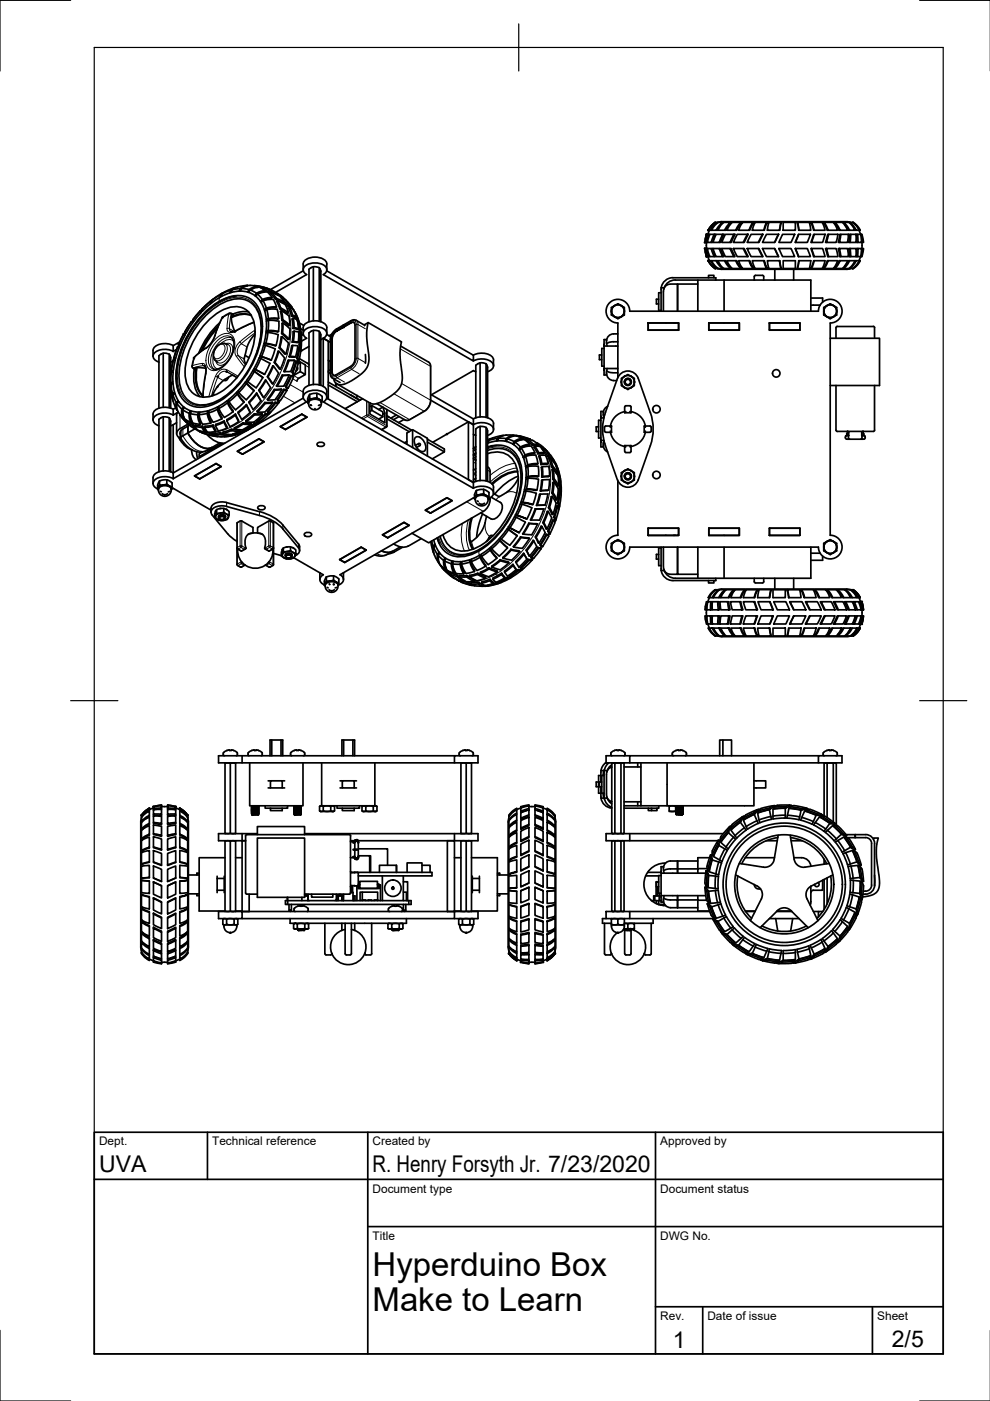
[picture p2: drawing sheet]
<svg xmlns="http://www.w3.org/2000/svg" width="210mm" height="297mm" viewBox="0 0 210 297" stroke-linecap="round" stroke-linejoin="round" font-family="sans-serif">
<defs><g id="words">
<g font-size="7">
<text x="79" y="270.6">Hyperduino Box</text>
<text x="79" y="278.1">Make to Learn</text>
</g>
<g font-size="4.9">
<text x="21" y="248.5">UVA</text>
<text x="79" y="248.5">R. Henry Forsyth Jr. 7/23/2020</text>
<text x="142.6" y="285.7">1</text>
<text x="189.1" y="285.7">2/5</text>
</g>
<g font-size="2.5">
<text x="21" y="242.9">Dept.</text>
<text x="45" y="242.9">Technical reference</text>
<text x="79" y="242.9">Created by</text>
<text x="140" y="242.9">Approved by</text>
<text x="79" y="252.8">Document type</text>
<text x="140" y="252.8">Document status</text>
<text x="79" y="262.9">Title</text>
<text x="140" y="262.9">DWG No.</text>
<text x="140" y="279.9">Rev.</text>
<text x="150" y="279.9">Date of issue</text>
<text x="186" y="279.9">Sheet</text>
</g>
</g></defs>
<!-- layer: Visible -->
<g fill="none" stroke="#000" stroke-width=".36">
<path d="M64.3 57.2v-1.2a2.21 2.21 0 0 1 2.5-1.5 2.14 2.14 0 0 1 2.5 2.7M64.3 57.4l-7 4M65 58.2l-6.6 3.8M65 58.2a1.08 1.08 0 0 1-.7-1 1.08 1.08 0 0 1 .7-1 3.4 3.4 0 0 1 4.2 .6 1.09 1.09 0 0 1-.6 1.4M66.4 56.6v11.4M67.7 56.8v11.3M69.3 57.4l31.1 17.9v1.2l-31.9-18.3M142.7 58.9h9.1v.5M142.7 58.9a2.51 2.51 0 0 0-2.5 2.1M148 59.4v6.6M149.5 52.7h.3l.5 1.7h-.4zM149.5 52.7l.4 1.7"/>
<path d="M149.5 53.3l.3 1.1M149.8 52.7h.2M149.8 51.4h.2M149.8 51.4v1.3M149.8 49.7l-.3 1M149.9 49.7l-.4 1.7M150 52.7h.8l.6 1.7h-.9zM150.1 54.4l.3 .9M150.2 55.3l.7 1 .7 .6-.8-.7-.6-.9M150.2 48.8l.7-1 .7-.7-.8 .8-.6 .9M150.2 58.9v-.5h1.2v.5M150.3 49.7l-.5 1.7h-.3l.4-1.7h.6"/>
<path d="M150.3 54.4h.2M150.4 48.8l-.3 .9M150.7 55.3h-.5l.6 .9 .8 .7h.5M150.7 48.8h.2M150.8 52.7h.3l.6 1.7h-.3M150.9 55.3h-.2v.1a3.4 3.4 0 0 0 1.6 1.5M151 47.7l.7-.6h.4l-.8 .8-.6 .9h-.5zM151.2 52.7h1.3l.7 1.7h-1.4zM151.4 49.7l-.6 1.7h-.8l.1-.7a1.09 1.09 0 0 1 1.6-1l-.6 1.7h-.3M151.6 47.7a1.59 1.59 0 0 1 1.6-.6l-.7 .7-.7 1h-.9zM151.6 47.1h.1M151.8 55.3h-.9l.7 1.1 .7 .5"/>
<path d="M152.1 47.1h.2M152.2 47.1l.6-.1h26.9l.6 .1M152.2 56.9l.6 .2h26.9l.6-.2M152.5 52.7h.3l.7 1.7h-.3M152.7 48l-.6 .8h-.3M153 52.7h1.8l.8 1.7h-1.8zM153.1 47.5l.4-.4h1.4l-.9 1-.4 .7h-1.4zM153.2 49.7l-.7 1.7h-1.3l.6-1.7h1.7l-.7 1.7h-.3M153.2 47.1h.3M153.3 56.9h-1M153.5 59.4v6.6M153.6 55.3h-1.4l.5 .8 .8 .8a3.1 3.1 0 0 1-1.7-1.6h.3l.6 .8"/>
<path d="M154.8 52.7h.2l.8 1.7h-.2M154.9 47.5l.3-.4h1.9l-.7 .9-.4 .8h-1.9zM154.9 56.6l-1-1.3h-.3l.9 1.2 .4 .4h.3M154.9 47.5l-1 1.3h-.3M154.9 56.9h-1.4M154.9 47.1h.3M155.5 52.7h2.1l.9 1.7h-2.2zM155.6 49.7l-.8 1.7h-1.8l.8-1.7h2l-.8 1.7h-.2M156 55.3h-1.9l.5 .9 .6 .7M157.1 56.9h-1.9M157.1 47.1h.4M157.4 56.9l-.8-.8-.4-.8h-.2l.7 1.2 .4 .4h.4"/>
<path d="M157.4 47.3a3 3 0 0 0-1.2 1.5h-.2M157.5 56.9h2.2M157.5 47.1h2.2l-.9 1.7h-2.2l.4-.9zM157.6 52.7h.2l.8 1.7h-.1M158.4 52.7h2.4l.8 1.7h-2.4zM158.5 49.7l-.9 1.7h-2.1l.8-1.7h2.3l-.8 1.7h-.2M158.8 55.3h-2.2l.4 .9 .5 .7M158.8 55.3h.2a2.85 2.85 0 0 0 1.1 1.6h-.4l-.3-.4zM159.7 47.1h.4a2.75 2.75 0 0 0-1.1 1.7h-.2M159.9 59.4v-.8a1.34 1.34 0 0 1 1.5-.2l.5 .1v.9M160.1 47.1h2.5l-.7 1.7h-2.4zM160.8 52.7h.1l.9 1.7h-.2"/>
<path d="M161.6 49.7l-.8 1.7h-2.4l.8-1.7h2.6l-.9 1.7h-.1M161.7 52.7h2.5l.8 1.7h-2.5zM161.9 55.3h-2.4l.6 1.6h2.5M161.9 55.3h.2l.3 1 .4 .6h-.2l-.1-.1zM162.6 47.1h.2l-.4 .7-.3 1h-.2M162.7 55.3h2.6l.3 1.6h-2.6zM163 47.1h2.6l-.3 1.7h-2.6zM164.2 52.7l.8 1.7M164.3 57.1v2.3M165 49.7l-.8 1.7h-2.5l.8-1.7h2.6l-.9 1.7M165.1 52.7h2.6l.8 1.7h-2.6zM165.3 55.3l.4 1.6h-.1"/>
<path d="M165.6 47.1h.1l-.4 1.7M165.9 49.7h2.6l-.8 1.7h-2.6zM166.1 47.1h2.5v1.7h-2.5zM168.3 57.1v2.3M168.6 56.9h-2.5v-1.6h2.5v1.6M168.7 52.7h2.5l.6 1.7h-2.5zM168.7 52.7l.6 1.7M169.1 47.1h-.1l.3 1.7h2.6l-.3-1.7h-2.5l.3 1.7M169.3 49.7h2.5l-.6 1.7h-2.5zM169.3 49.7l-.6 1.7M169.4 55.3h2.5l-.3 1.6h-2.5zM169.4 55.3l-.4 1.6h.1"/>
<path d="M172 47.1h-.2l.3 .5 .4 1.2h2.4l-.6-1.7h-2.3l.6 1.7M172 56.9h2.3M172.1 52.7h2.3l.5 1.7h-2.3zM172.1 52.7h-.2l.6 1.7h.1M172.6 55.3l-.8 1.6h.2l.2-.2 .4-1.4h2.3l-.6 1.6M172.6 49.7h2.3l-.5 1.7h-2.3zM172.6 49.7h-.1l-.6 1.7h.2M174.7 56.9l.6-.8 .3-.8h2l-.4 .8-.5 .8h.3l.3-.3 .8-1.3h1.6l-.5 .9-.6 .7M174.7 47.1h-.4a3.1 3.1 0 0 1 1.1 1.7h2.2l-.4-.8-.5-.9h-2l.6 .9 .3 .8M174.7 56.9h2M175.2 52.7h2.1l.4 1.7h-2zM175.2 52.7h-.2l.5 1.7h.2"/>
<path d="M175.6 55.3h-.2a2.99 2.99 0 0 1-1.1 1.6h.4M175.7 49.7h2l-.4 1.7h-2.1zM175.7 49.7h-.2l-.5 1.7h.2M176.7 47.1h.3M176.8 47.3l.6 .6 .5 .9h1.8l-.5-.9-.6-.8h-1.6l.6 .7 .5 1M177 56.9h1.6M178 52.7h1.7l.2 1.7h-1.6zM178 52.7h-.3l.4 1.7h.2M178.1 55.3h-.2l-.5 1-.6 .5M178.3 49.7h1.6l-.2 1.7h-1.7zM178.3 49.7h-.2l-.4 1.7h.3M178.6 56.9h.2"/>
<path d="M178.6 47.1h.2M179.1 47.7l.7 .9a1.67 1.67 0 0 0 1.5 .2l-.5-.8-.8-.9h-1.2l.9 .9 .4 .8M180 47.1h.1M180 56.9h-1.1M180.1 55.3h-.2l-.8 1.2M180.2 52.7h1.3v1.7h-1.2zM180.2 52.7h-.3l.2 1.7h.2M180.3 49.7h1.2v1.7h-1.3zM180.3 49.7h-.2l-.2 1.7h.3M180.7 56.9h.1M180.7 47.1h.1M180.8 56.9h-.7"/>
<path d="M181.3 55.3l-.5 .8-.8 .8a3.2 3.2 0 0 0 1.5-1.6h.7M181.3 55.3h-1.2l-.4 .8-.9 .8M181.3 48.8h.9l-.1-.1a2.8 2.8 0 0 0-1.6-1.6h-.4l.7 .7 .7 1M181.3 55.3h.2M181.8 49.7h.7l.1 1.7h-.7zM181.8 49.7h-.3l.1 1.7h.3M181.9 52.7h.7l-.1 1.7h-.7zM181.9 52.7h-.3l-.1 1.7h.3M182.1 48.8l.4 .9M182.2 55.3l-.7 1-.8 .6M182.2 48.8h.1l-.5-.7-1-1 1 .8 .5 .9M182.2 55.3h.1"/>
<path d="M182.3 55.3l-.5 .9-1 .7 .8-.6zM182.5 54.4l-.4 .9M182.5 54.4h.1l.1-.4 .1-1.3h.3l-.2 1.3-.2 .4h-.1M182.5 49.7h.1M182.6 49.7h.1l.2 .4 .2 1.3h-.3zM182.6 52.7h.2M182.6 51.4h.2M182.8 51.4v1.3M34.6 74.9v11.5M35.9 75.1v11.4M36.2 79.3l-.1-3.8a1.32 1.32 0 0 0-1.7-.5l-.7 .4v11.2M36.3 79l-.1 2.2"/>
<path d="M36.5 79l.2-.4h-.4v.5M36.7 76.6l-.5 .2M36.7 78.9a1.09 1.09 0 0 0-.6 1.3v1.5M36.7 78.8v2.2M36.7 74.5a3.5 3.5 0 0 0-4.1 .6 1.27 1.27 0 0 0 1.1 1.7M36.7 73.3a3.4 3.4 0 0 0-4.2 .6l-.1 1.6M36.8 76.3l-.5 2.6M36.8 76.3l-.5 2.3M36.9 75.9v.4M36.9 75.9l.4 .1-.3 .3M37.2 76.2l-.4 .1M37.2 76.2l-.4 2.4"/>
<path d="M37.7 73.5l.4 .1-.8 2.3M37.7 73.5l-.9 2.5M37.7 73.5l-.8 2.4M37.8 73.1l.2 .2M37.8 73.1l.4 .2-.3 .3M38.1 72.5l-1.4 .8v1.2l.7-.4M39 70.8l-1.2 2.3M39 70.8l.3 .1M39 70.8l-1.1 2.3M39.2 70.4l.3 .2M39.3 70.9l-1.1 2.4M39.4 70.6l-.2 .3"/>
<path d="M40.6 68.2l-1.4 2.2M40.9 68.4l-1.4 2.2M40.9 68.2h-.3M41 68.1l-.1 .4-.3-.3M41.2 78.2h.1M41.2 78.2a7 7 0 0 0 1.2 5.9M41.3 78l-.1 .2v-.2l.5-.1 1.9 .2M41.6 77.9a6.4 6.4 0 0 0 1.4 6.1M41.8 77.9a6.7 6.7 0 0 0 1.2 6M42.5 65.9l-1.6 1.9M42.5 65.8l-1.6 2 .1 .4M42.7 66.2l-1.6 2"/>
<path d="M42.8 65.7l-.3 .2 .2 .3 .1-.3M43.4 77.6l.2 .3 .1 .8-.7 5.5M43.4 66.3a11.1 11.1 0 0 1 7.4-3.6 5.2 5.2 0 0 1 4.8 5.2 19.8 19.8 0 0 1-7 15.7 9.2 9.2 0 0 1-7.4 2.6 5.3 5.3 0 0 1-3.8-5.1 19.7 19.7 0 0 1 6-14.8zM44 68.1a9.4 9.4 0 0 1 5.8-3.1 4.1 4.1 0 0 1 4.2 4.1 15.7 15.7 0 0 1-8.4 14.6 4.2 4.2 0 0 1-6.3-3.6 15.7 15.7 0 0 1 4.7-12zM44.6 63.9l-1.8 1.7M44.7 64.4l-1.8 1.6-.1-.4M44.7 63.8l-1.9 1.8M44.9 63.7l-.3 .3v.4l.3-.4M46.1 69.6a16.8 16.8 0 0 0-3.2 4.6M46.3 69.2a16.7 16.7 0 0 0-3.7 5.3M46.6 68.5a17.3 17.3 0 0 0-4.5 6.4M46.7 62.5l-1.8 1.2"/>
<path d="M46.7 63l-1.8 1.2v-.5M47.1 62.2l-2.2 1.5M47.3 62.1l-.6 .4v.5l.3-.5M48.3 73l-.8-.2h-.5l-.7 .4-.6 .7-.5 1.1v.7l.3 .5 .6 .6M48.5 80l-.5 .6h-.5M48.9 61.6l-.1 .5 .3-.5M48.9 61.5l-1.8 .8M49.1 71.6a3.8 3.8 0 0 1-.3 4.2l-.1 .2a3.7 3.7 0 0 1-3.5 2.3M49.2 61.5l-.2 .5M49.4 66.6l-.7-.2a3.1 3.1 0 0 0-2.3 2.4l-1 2.8-.7 1.2-.7 .8-1.4 .9a3.4 3.4 0 0 0-1.9 3.2l.1 .2 .4 .3M49.4 66.6v.1M49.4 66.6l-.3 .1"/>
<path d="M49.4 66.7l-.3 .1-.1 .8 .3 1.3 .5 1.3M49.7 61a6.1 6.1 0 0 0-2.7 1.3l-.1 .6 1.9-.8M50 61l-.7 .2-.4 .4M50.1 62.7l-1.1 .2-1.5 .6-1.4 .7-1.5 1.1-2.2 2.2-2.4 3.3-1.5 3.2-1 3.7-.1 2.8 .2 1.5 .5 1.6M50.8 61.7l-1.8 .3M50.9 61.2l-1.7 .3M51 61.7l1.5 .2M51.2 61.2l-.3 .5M51.2 61.2l1.6 .2M52 75.4l.8 .4M52.5 60.6h-.6l-.7 .4-.3 .2-.2 .5 .5-.4M52.5 60.5h-.4a4.7 4.7 0 0 0-2.9 1"/>
<path d="M52.7 62l1.4 .7M52.7 66.2l-1.6-.1-1.7 .5M52.8 61.4l-.3 .5 .5-.4M53 60.5l-1 .3-.8 .4M53 60.5l1.6 .2M53 61.5l1.4 .7M53.3 66.9a4.7 4.7 0 0 0-4.2 .3M53.3 66.9a4.9 4.9 0 0 0-4.2 .5M53.6 61.2l-.3 .1M53.7 78.5l2 1.5zM53.7 78.5l-1.4 2.2 .3 .3 1.7 1.2 1.4-2.2M53.8 78.2l2.3 1.2z"/>
<path d="M53.8 68.3l-2.8 1.3a2.8 2.8 0 0 1-2 .7h-.1M53.9 60.6h-.1M53.9 60.5l1.5 .3M54 78.7l-1.5 2.2M54.1 70.9l-1.2 1.4-.6 1.4-.5 2.3 .3 1.2M54.2 62.8l.4-.4 1.2-.4a1.3 1.3 0 0 1 1.7 .7l.2 .4M54.2 62.8l1.1 1.2M54.4 62.2l1.1-.5 .8-.1-.1 .3a3.5 3.5 0 0 0-2.2 .8zM54.5 60.9l.1-.1h-.5l-1.3 .6M54.5 60.9h.2M54.5 60.6l2.4 .6M54.5 74.4a10.9 10.9 0 0 0-.1-9 4.9 4.9 0 0 0-6.5-1.5 18.7 18.7 0 0 0-9.8 13.6 8.5 8.5 0 0 0 1.4 7 5 5 0 0 0 5.9 .8 13.7 13.7 0 0 0 5-3.7"/>
<path d="M54.6 74.3l-1.8 3.9-1.3 2-1.1 1.4M54.6 62.4l1 1.1M55 60.9l-1.6 .4-.4 .2-.3 .5M55 60.9l1.3 .7M55.1 75.6l2.4 .8zM55.3 76l1.9 1.1M55.3 76l-.3-.2-1.2 2.4M55.3 76l-1.1 2.3M55.4 64.1l.7 1.6M55.4 60.8l1.8 .6M55.4 60.8l-.1 .2M55.5 61.1l.3 .1"/>
<path d="M55.6 63.5l1-.3 1.1-.1-.2 .2a4.2 4.2 0 0 0-2.3 .7zM55.8 63.8l1.3-.3a.89 .89 0 0 1 1.2 .7l.3 .9M55.8 63.8l-.4 .4M55.8 63.8l.7 1.5M55.9 73.2l2.4 .8-.8 2.3M55.9 61l1.3 .7M55.9 73.2l-.8 2.3M55.9 72.9l.5-.1 2.1 .5zM56 65.7l.5-.4 .5-.1 1.6-.1-.2 .2a4.4 4.4 0 0 0-2.4 .4zM56.3 73.2l-.8 2.4M56.4 70.3l.4-.2h.9l1.4 .2zM56.5 67.8l.4-.3 .7-.1 1.5 .1-.2 .2a4.7 4.7 0 0 0-2.4 .1z"/>
<path d="M56.5 68.1l.4-.2h.8l1.4 .2M56.5 68.1l-.1 2.1M56.5 65.6h2.3l.3 1.9M56.5 65.6l-.4 .3 .4 1.9M56.6 65.6l.3 1.9M56.7 79.9l1.1 1.5zM56.8 70.5l-.4 2.3M56.9 67.9v2.2M57.2 77l-1.1 2.4M57.5 62.1l-.5-.1 .2-.3 1.5 .6 .2 .1-.1 .2M57.6 62l1 1.2M57.7 61.6l-1.1-.4a.61 .61 0 0 0-.9 0l1.3 .8"/>
<path d="M57.7 61.6l1.2 .8M58 77.6l-1.2 2.3M58.1 76.8h.2l1.1 1.5-.2-.1zM58.4 63.5l-1-1.2 .2-.3 .4 .2a3.3 3.3 0 0 1 2.3 1.9M58.6 63.2l1.6 .9-.2 .2M58.6 63.2l-.2 .3 1.4 .7M58.6 62.1h.1M58.6 62.1l1.2 .8M58.8 63.7l.7 1.6M59 71l-1.2-.4h-1.4l-.4 2.3M59 70.9l-.5 2.4M59.1 79.1l-1.3-1.5-1.1 2.3"/>
<path d="M59.1 79.1l-1.2 2.3M59.1 74.5l-.8 2.3M59.1 68.1v2.2M59.2 73.8l.3 .1 1.1 1.1-.2 .1zM59.3 65.5l-.6-1.6 .1-.2 .7 .3a2.32 2.32 0 0 1 1.6 2.3M59.5 66l.2-.1 1.5 1.1M59.5 66l.3 1.9M59.5 62.6l.5 .5M59.5 65.3l1.6 1-.2 .2-1.6-1zM59.6 71.4h.2l.9 .8a1.02 1.02 0 0 1 .3 1.4l-.4 1.4M59.6 71.4l-.4 2.3M59.7 65.9l.3 1.9"/>
<path d="M59.7 70.7l.2-.1 1.4 1.3-.3 .1zM59.8 67.9l.2-.1 1.4 1.1-.2 .2zM59.8 79.6h1.5zM59.8 71.4l-.5 2.3M59.8 79.5l-1.2 2.3M60 79.6l-1.2 2.3M60 68.5l-.1 2.1M60.2 63.3l1.7 1.8M60.2 63.3l-.2 .3M60.2 63.3l1 1.3M60.3 63.4l-.5-.5v.4a2.89 2.89 0 0 1 1.2 1.6M60.3 75.9l-1.2-1.4h-.2l-.8 2.3"/>
<path d="M60.4 75.9l-.9 2.4M61 76.4h1.5zM61.2 65.4l.6 1.6M61.3 66.9l.2 2M61.3 76.4l-.9 2.4M61.3 75.6h1.4zM61.3 79.5l-1.1 2.4h-1.4M61.4 65.1l.2 .1a1.85 1.85 0 0 1 1.1 1.6l.2 .4M61.4 65.1l-.2 .3M61.4 65.1l.6 1.7M61.4 69.7l-1.4-1.2-.2 .1-.1 2.1M61.5 69.7l-.2 2.2"/>
<path d="M61.5 65.2l-.6-.3 .3-.3 .7 .6-.1 .1M61.8 67l.2-.2 .8 .4-.1 .2zM61.8 79.7l-1.1 2.3M61.9 65.2l.4 .5M61.9 79l.8-2.4h.2l.3 .5-.8 2.5M62 72.5l.2-.1 1 .2zM62.1 73.2l1 .1M62.1 73.2l-.2 .1-.6 2.3M62.1 73.2l-.6 2.4M62.1 79l.3 .3v.3M62.1 79h-.2l.3 .3-.2 .5M62.1 69.6l.3-.1 .9 .2-.2 .2z"/>
<path d="M62.1 79.6h.3M62.1 69.6l-.2-2 .4-.1a.97 .97 0 0 1 .9 1l.1 1.2M62.1 70.3l-.1 2.2M62.2 67.5l.2 2M62.2 65.7l.2 .4M62.3 79.6l-.3 .2M62.3 79.6h.1M62.4 70.2l.9 .2-.1 2.2M62.4 70.2l-.3 .1M62.4 70.2l-.2 2.2M62.5 66.2l.7 1.5M62.5 76.4l-.9 2.4h-1.4l.9-2.4"/>
<path d="M62.7 66.5l.7 1.6M62.8 67.3l.2 .5M62.9 75.9l.5-2.3h.1l.3 .7-.5 2.4M62.9 76.6l-.8 2.4M63 77.8l.1 .5-.4 .4M63.1 68l.1 .3M63.1 76.8v-.4l-.2-.5a.48 .48 0 0 1 .4 .4 .48 .48 0 0 1-.2 .5M63.2 73.3l-.5 2.3M63.2 67.7l.2 .7M63.2 77l.5-.2v2M63.2 67.7l-.2 .2M63.4 68.2l.3 1.9"/>
<path d="M63.5 68.5l.9 .5M63.5 70.3l-.4-1.9 .3-.2 .5 2.7M63.5 70.8l.2-.1 .2 .7-.1 2.4M63.5 76l1.7 1.1M63.5 70.8l-.1 2.2M63.6 73.6l-.5 2.3M63.6 73.7l-.2-.7 .2-.1 .2 .5v.6M63.6 70.1l.3 1.1M63.6 70.1l-.1 .2 .1 .5M63.7 78.8l1 .6-1.4 .8M63.7 78.8l-1.3 .7M63.7 76.8l1 .6v2"/>
<path d="M63.7 70.7l-.1 2.2M63.7 69.7l.6 .3M63.9 71l.1 .1M64 74.3h.1M64 74.3l-.2 .2M64.3 70.7v-1.2a2.21 2.21 0 0 1 2.5-1.5 2.14 2.14 0 0 1 2.5 2.7M64.3 70.9l-.4 .2M65 71.7l-1.1 .6M65 71.7a1.08 1.08 0 0 1-.7-1 1.08 1.08 0 0 1 .7-1 3.4 3.4 0 0 1 4.2 .6 1.09 1.09 0 0 1-.6 1.4M65.2 77l.3 .3M65.5 68.2v-11.1l.8-.5h.8a.94 .94 0 0 1 .9 .9v10.7M65.5 73.5l-1.5 .8"/>
<path d="M66.4 70v11.5M67.7 70.2v11.4M68 72l.5-.3 1.5 .9M69.3 70.9l.8 .5M69.6 78.9l.4 .2M69.6 76.4l.4 .2M70 78.4l-.4 .3M70.3 70.9l-.5 .3M70.4 71.8v7.2l.3 .6M71.3 70.2l1.6-.9a3.5 3.5 0 0 0-2.3 1.8l-.2 .7M71.3 70.2l-.5 .5-.4 1.1v7.2M72.8 69v.3l1.9-1 .5 .3 .1 7.5"/>
<path d="M72.9 68.9l-.1 .1M74.4 68.5l-1.5 .8-.1-.3M75 68.4h-.6M75.3 76.1l-.4 1.1-.5 .5-3.5 1.9-.5-.3v-.4M77.3 69.1v-.3l.8-.4 7 4.1-.2 1.5-.1 1.4 .5 5.1a4.5 4.5 0 0 1-2.6 3.6l-2.3 1.3a2.14 2.14 0 0 1-1.9 .1M77.3 69l-1.8-1.1-.7-.1-3.7 2.1-.8 1-.3 .9v7.6l.3 .7 1.8 1M77.5 75.1v1.9M78.1 68.4l-.4 2 .1 1.9 .4 3.5-.2 1.8-.6 1-.8 .7-3 1.9a1.86 1.86 0 0 1-2.7-.4l-.1-.4M84.9 73.4l5.9 3.4 .4 .3 .1 .4v7.7l-.2 .6-.8 1.2-3.4 2-.7 .1-6.3-3.5M100.4 76.5a3.5 3.5 0 0 1 4.1 .6 1.27 1.27 0 0 1-1.1 1.7M100.4 75.3a3.4 3.4 0 0 1 4.2 .7v1.6M100.4 78.6l.5 .2"/>
<path d="M100.4 78.6l-8.9 5.1M101.8 76.9v11.5M103.1 77.1v11.4M127.6 75.3h-.5v.9h.5M128.1 73.9h-.5v3.7h.5M128.1 78.5v1h.5v-.9M128.6 78.5l.8 .5h1.6M128.6 79.2a1.67 1.67 0 0 0 2.1 1.5M128.6 72.9v-.9h-.5v1M128.7 73.1v.3M128.7 78.1v.2M129.6 65.2l.6-.3a1 1 0 0 1 1.4-.1 .88 .88 0 0 1 .8 1.2v.1a1.02 1.02 0 0 1-.9 1.2l-.1 .1a.9 .9 0 0 1-1.2-.3 .86 .86 0 0 1-.6-1.2z"/>
<path d="M131 72.5h-1.7l-.7 .4M131 70.8a1.9 1.9 0 0 0-2.3 1l-.1 .5M131 73.4h-2.9v-.4v5.5v-.4h2.9M131 68.5v11.5M131 68.5a2.51 2.51 0 0 1-2.5-2.5 2.51 2.51 0 0 1 2.5-2.5 2.51 2.51 0 0 1 2.5 2.5h40a2.51 2.51 0 0 1 2.5-2.5 2.51 2.51 0 0 1 2.5 2.5 2.51 2.51 0 0 1-2.5 2.5v45a2.5 2.5 0 0 1 2.5 2.5 2.5 2.5 0 0 1-2.5 2.5 2.5 2.5 0 0 1-2.5-2.5h-40a2.51 2.51 0 0 1-2.5 2.5 2.51 2.51 0 0 1-2.5-2.5 2.51 2.51 0 0 1 2.5-2.5M132.5 79.7l-.2 .1M133.7 79.7l.2 .1M137.4 68.5h6.5v1.5h-6.5zM137.4 70h.1M137.4 68.5h.1M139.7 63.4h-.5v1h.5M140.2 62.1h-.5v3.7h.5"/>
<path d="M140.2 61v5M140.2 61h.6M140.7 61.5v4.5M140.8 61v.2M140.8 61a2.45 2.45 0 0 1 2.4-1.6h28.7v6.6M141.1 68.5h.1M142.8 68.5h.4M143.9 70h.1M143.9 68.5h.1M148 60.2h-4.3v5.8v-5.8l-2.2 .2-.6 .5-.2 .5M150.3 68.5h6.5v1.5h-6.5zM150.3 70h.1"/>
<path d="M150.3 68.5h.1M150.3 68.5h6.4v1.5h-6.4zM153.5 68.5h.1M156.7 70h.1M156.7 68.5h.1M163.1 68.5h6.5v1.5h-6.5zM163.1 68.5h6.5M163.2 68.5l-.1 1.5h6.5v-1.5M169.6 70h.1M171.9 63.2h2.5v.9M171.9 64.7h2M174.6 65.2l.6-.3a.99 .99 0 0 1 1.4-.1 .91 .91 0 0 1 .8 1.2v.1a.94 .94 0 0 1-.8 1.2 1.05 1.05 0 0 1-1.5-.3h-.1a.86 .86 0 0 1-.4-1z"/>
<path d="M176 71.7h10.5v10h-10.5M185.2 69.2h-7.8l-.2 .3v2.2M185.2 69.2l.2 .3M185.4 69.5v2.2M32.4 87.8v1.2M34.6 88.4v11.5M35.9 88.6v11.4M36.2 82.7v3.9M36.3 81.5l.3 2M36.4 81.5l.3-.5-.5 .2v.7M36.7 83.8l.7 1.5M36.7 86.8v1.2"/>
<path d="M36.7 86.8a3.4 3.4 0 0 0-4.2 .7l-.1 .3M36.7 90l-.5 .3M36.7 88a3.5 3.5 0 0 0-4.1 .6 1.27 1.27 0 0 0 1.1 1.7M36.8 83.7l.2-.5-.4 .3-.1 .3 .1 .9M37 83.2l-.3-1.9-.5 .3a5.8 5.8 0 0 0 .3 2.9M37.1 83.4l-.4 .4-.1 .9 .9 2.3M37.1 83.4l.7 1.5M37.3 86.5l-.6 .3M37.4 85.4l-.1 .8 .2 .8M37.4 85.4l.4-.4-.2 .5M37.4 89.6l-.7 .5v10.2M37.4 88v3.9"/>
<path d="M37.5 87h.1M37.5 85.6l1.1 1.1M37.6 87.5l-.9 .5M37.8 87.3l-.4 .7M37.9 92.8a5.1 5.1 0 0 0 2.9 2.6M38.1 87.9l1 1.2M38.2 87.9l-.1 .1M38.2 90.9a1.05 1.05 0 0 0-.7 .9 1.05 1.05 0 0 0 .4 1M38.3 91.4v1.5M38.3 92.5l-.4 .3M38.5 88.5l.9 1M38.8 86.9l.1 1.3 .3 .7"/>
<path d="M38.8 86.9l.1-.6-.4 .5v.3l.3 1.5M38.8 87v.9M38.8 86.9l1.3 .7M38.9 90.9a1.08 1.08 0 0 0-.6 1.6M38.9 88.5l.2 .2M38.9 86.3l-1-1.2-.4 .5v.4a2.97 2.97 0 0 0 1.3 2.6M39 88.4l-.2 .2M39.1 86.4l-.3 .5M39.1 86.4l1.3 .7M39.2 88.8l1.3 .8M39.3 88.9l-.2 .2 .6 .6M39.4 89l.2 .3"/>
<path d="M39.5 89.5l1.1 1M39.5 89.5l.2-.3 1.3 .7M39.5 89.5l1.3 .7M39.8 91.8a5.4 5.4 0 0 0 4.4 3.3l.7-.2M39.8 90.3v1.5M39.9 89.9l-1.7 1M40.2 90.2l-1.3 .7M40.4 87.7l1.5 .2M40.4 87.1a3.2 3.2 0 0 0 .2 2.2l-.1 .3-.4-1.3v-.7zM40.6 90.5l.9 .5M40.6 87.2l-.3 .6 .2 .9 .4 1M40.6 87.2l1.6 .2"/>
<path d="M40.6 95.4a2.3 2.3 0 0 0 1 2.1M40.9 89.7l1.6 .2M41 90l-.2 .2 .6 .8M41 90l.4 .5M41.3 90.9l-2.9 1.9a4.3 4.3 0 0 0 5.2 2.8l3-1.7M41.3 90.4l.7 .8M41.3 90.4l1.5 .2M41.5 91l.9 .5M41.6 90.8l-.2 .2M41.7 95.7l.2 1.6M41.9 87.9l.2 1.2 .4 .9M41.9 87.9l.3-.5a3.7 3.7 0 0 0 .4 2.3l-.1 .3"/>
<path d="M42 91.2l1.5 .4M42.4 91.6l.5 .1M42.4 87.4l-.2 .5 .4 1.4a.82 .82 0 0 0 1.2 .6l.9-.2M42.5 91.4l-.1 .2M42.9 91.8l1.9 .6 1.4 .1M42.9 91.8l1.5 .3M42.9 95.8l-.7 .4v.6l.3 .2M43 90.4l-1.6-.3-.1 .3M43 90.4l-.2 .2 .6 1M43 90.4l.6 .9-.2 .3M43 91.5l-.1 .3M43.4 91.6l1.1 .2"/>
<path d="M43.8 92.1l.6 .5a4.2 4.2 0 0 0 3.2 1.4M44 87.6l-1.8 .3M44.1 87.1a4.3 4.3 0 0 0 .7 2.3l-.1 .3-.6-1.2-.2-.8zM44.1 87.1l-1.7 .3M44.3 87.6l.3 1 .6 .9 1.8-.7M44.3 92.1l1.9 .4M44.9 92.2l.9 .2a4.6 4.6 0 0 0 2.6-.1M45 92l-.5-.2-.2 .3M45 91.9l-.1 .3M45.1 90.4l-1.7 .2M45.2 90.1l.6 1.1-.1 .3-.6-1.1zM45.2 90.1l-1.7 .3-.1 .2 .6 1"/>
<path d="M45.3 83.4v.4M45.7 90.2l.6 1.2 1.8-.6M45.7 91.5l-1.7 .1M45.7 90v.2M45.8 98.3l1.1 .6-4.6 2.6M45.8 98.3l-4.6 2.6 1.1 .6M45.8 98.3l-4.5 2.6 1 .6M46.1 86.8l-1.8 .7M46.2 86.3l.2 1 .7 1.2-.1 .3-.7-1.3-.2-.7zM46.2 86.2l-1.8 .8-.1 .6M46.2 92.5l.8 .1M46.2 81.9l-.2 .2"/>
<path d="M46.2 81.9l-.1 .1M46.4 86.1l.1 .6 1.1 1.8M46.6 92l1.8 .3M46.6 92l-1.7 .2M46.7 91.7l-1.7 .2M46.9 98.9h.1M47.1 94l-2.1 1.1-1 .3M47.1 94l-4.9 2.8M47.2 91.9l-.5-.2-.1 .3M47.5 89.5l-1.8 .7M47.5 89.3l-1.8 .7M47.5 92.5h-.4"/>
<path d="M47.5 89.3l.1 .6 .5 .9M47.5 89.3l.7 1.2-.1 .3M47.6 92.5l-.1 .1M48.1 89.2l.7 1.3 1.8-1.1M48.1 89v.2M48.2 84.9l.5 1.2 .7 1v.2l-1.1-1.6zM48.3 84.9l-1.9 1.2M48.3 85.4l-1.9 1.2M48.5 84.7l.2 .7 1.3 1.5M48.5 92.1l-.1 .2M48.9 92.1l-.4 .1M49 91.3l1.8 .1"/>
<path d="M49 91.3l.1-.3 1.8 .2-.1 .2M49 91.3l-1.8 .6M49.1 91l-1.8 .6-.1 .3M49.3 92.3l-1.8 .3M49.4 87.3l-1.8 1.2M49.7 92.3l-2 .3M49.8 92l-.5 .1v.2l.7-.2M49.9 87.8l.7 1.3v.3zM49.9 88l-1.8 1.2M49.9 87.8l-1.8 1.2M50.2 83.1l1.5 2.2-1.1-1.3zM50.2 80.1l-.9-.6-1.7 1-1.4 1.3-1.2 2.1"/>
<path d="M50.3 83.1l-1.8 1.6M50.4 83.5l-1.8 1.6M50.4 95.7h.1M50.5 87.4v.2M50.7 92l.2 .1M50.8 91.4a3.9 3.9 0 0 1-2.7 .7l-.9-.2M51.5 89.9l1.8 .1M51.5 89.9v-.3l1.8 .1v.3M51.5 89.9l-1.8 1.1M51.5 89.6l-1.8 1.1M51.6 91.4l-1.8 .8M51.7 91.2l-1.9 .7v.3"/>
<path d="M51.7 85.3l-1.7 1.6M52.1 80.9l1.7 1.9-1.1-1zM52.1 80.9l-1.6 2M52.1 89.2l.1 .3M52.2 85.8l.8 1.6zM52.3 85.8l-1.8 1.6M52.3 81.3l-1.6 1.9M52.3 86l-1.8 1.6M52.4 91.2l-1.5 .7-1.1 .3M52.7 91l-1.1 .4v-.2l.6-.1M52.8 91l-16.1 9.3M52.9 85.4l.8 1.4"/>
<path d="M53.1 87.4l-1.9 1.5-.7-1.3M53.3 89.9a3.5 3.5 0 0 1-2.7 1.2l-.9-.1v-.3M53.9 82.8l-1.7 2-1.2-1.2-.6-.7M53.9 87.7l-1.8 1.5M54 88l-1.8 1.4M54 89.9l-1.8 1.2M54.5 83.5l-1.7 1.9M54.5 87.2l.1 .2M54.9 89.6l-2 1.4-.7 .2v-.3l1.8-1.2M54.9 93l1.1 .7-4.6 2.6M54.9 93l-4.6 2.7 1.1 .6M54.9 93.1l-4.5 2.6 1 .6"/>
<path d="M55 82.8l.9 1.5M55 82.8l-.1-.1 1 1.6M55.1 89.4l-.5 .4-.6 .1v-.2l.7-.2M55.3 85l-.9-1.7-1.6 1.9 .1 .2M55.3 85l-1.6 1.8M55.6 87.9l-.7 .7a2.5 2.5 0 0 1-2.7 .9M55.6 87.9l-1.6 .1M55.6 87.9v-.2h-1.7l.1 .3M56 93.6v.1M56.2 85.3l-1.7 1.9M56.3 85.5l-1.7 1.9M56.3 87.7l-1.8 1.6v.2"/>
<path d="M56.3 87.9l-1.8 1.6M56.4 80.7l-1.4 2.1M57 87.4l-.3 .3h-.5M57.2 87.6a5.8 5.8 0 0 1-2.2 1.9h-.5M57.2 87.4a.8 .8 0 0 1-.9 .5l-.1-.2M57.4 82.2l-1.1-1.6-1.4 2.1M57.4 82.2l-1.5 2.1M57.8 85.4l-1.6 1.9-1.6 .1M57.8 85.4l-1.6 .1M57.8 85.4l-.1-.1h-1.6l.1 .2M58.1 82.6h1.6l-1.4 .1zM58.2 82.6l-1.5 2.1 .1 .1"/>
<path d="M58.3 82.7l-1.5 2.1M58.3 84.8h-1.5M58.4 85.3l-1.7 1.9 .1 .2 .7-.1 1.7-2M58.4 85.5l-1.6 1.9M58.6 81.8l.2 .1M59.1 85l.1 .3-.2 .2h-.4l-.3-.2M59.1 84.9l-.3 .4h-.5M59.7 82.6l-1.4 2.2M60.2 82.6l-1.4 2.1 .1 .2M60.3 82.7l-1.4 2.2M60.5 81.9l1.2-2.3 .3 .2 .2 .2-1.1 2.3M60.7 82.5l.2 .2"/>
<path d="M60.9 82.2l-.4-.3 .6 .4M60.9 82.7l-1.5 2.2h-.5M60.9 82.2l-.3 .4h-.4l.4 .2 .3-.1M60.9 82.2l.2 .1M63.3 80.2l-.3 .6M64 87.8l1.1 .6-4.6 2.6M64 87.8l-4.6 2.7 1.1 .6M64 87.8l-4.5 2.6 1 .6M64.3 84.2v-1.3a2.21 2.21 0 0 1 2.5-1.4 2.14 2.14 0 0 1 2.5 2.7M64.3 84.4l-10.7 6.2M65 85.2l-28.3 16.3M65 85.2a1.08 1.08 0 0 1-.7-1 1.08 1.08 0 0 1 .7-1 3.4 3.4 0 0 1 4.2 .6 1.09 1.09 0 0 1-.6 1.4"/>
<path d="M65.1 88.4h.1M65.2 85.4l.2 .2M65.4 85.4a1.51 1.51 0 0 1 2.6-.5l.1 .5M65.5 81.7v-11.1l.9-.6 .7 .1a.98 .98 0 0 1 .9 .9v10.7M65.7 83.6v.9h.8l.7-.2M65.7 83.6l-.5 .9v.9l.5-.9M65.8 85.8l.2 .1zM67.2 83.4l1.1 .7v.8l-.2 .5M67.2 83.4v.9l1.1 .6M67.2 83.4l-1.5 .2M67.3 94l.7-.2a.57 .57 0 0 1 .7 .6l-.7 .3a.57 .57 0 0 1-.7-.7zM67.9 85.8l-.4 .2"/>
<path d="M68.1 85.3l-.2 .9-.3 .4-.6 .3-1-.3-.6-.8a1.08 1.08 0 0 1 1.4-1.3 1.28 1.28 0 0 1 1.4 .8M68.5 81.9v-10.2l1.1 .6v12.3l-.3-.2 31.1 17.9v1.2l-31.9-18.3M69.6 81l6.7 3.8M69.6 81.6l6.1 3.6M71.2 81.2v.7M71.5 81.4l7 4.1M71.5 81.5l-.3 .2M74.3 83.7h.1M75.7 84v-.2l-.1 .6M76.9 84.5l-3.7 2.1M78.4 86.2l.4-.2v1l-.4 .3M78.5 85.5l-.1 .3v2l3.2 1.8v-2l-.4-1.3"/>
<path d="M78.8 86l2.4 1.3v1.1l-.9 .5M78.8 87l2.4 1.4M81.2 86.3l-.9 .5M81.6 87.6l-.4 .2M82 86.8v3.5l-1.1 .8M82 88.2l5.3 3M82 88.8l4.8 2.7M82 88.2l.4 .2M84 88l-1.1 .7M84.6 88.3l-1.2 .7M85.7 88.9l-1.2 .7M86.3 94.2v-2.4l1.2-.7 3.1 1.8v3.8"/>
<path d="M86.3 93.6l-.6 .3M87.5 91.1v3.8M88.1 92.7a1.5 1.5 0 0 1 2 1.2 1.34 1.34 0 0 1-.3 1.8 2.17 2.17 0 0 1-1.7-3zM88.8 94.1l-.7 .4M88.8 94l.3 .1-.1 .4M89 94.5l-.7 .4M90.6 93.1l3.6 2.1v.6l-2.5 1.5M90.6 93.7l3.6 2.1M91.3 83.6l9.1 5.2v1.3l-9.1-5.3M99.3 89.4v12.3l1.1 .6v-12.2l-1.1-.7-7.6 4.4M100.4 88.8a3.4 3.4 0 0 1 4.2 .7v1.6M100.4 90a3.5 3.5 0 0 1 4.1 .6 1.27 1.27 0 0 1-1.1 1.7"/>
<path d="M100.4 92.1l.5 .2M100.4 97.3l.5 .3M100.9 94.8l-.5 .3M100.9 94.7l-.5 .4M100.9 99.4l-.5 .2M100.9 96.2l-.5 .3M100.9 88.6v-11.1l.9-.6h.6a.9 .9 0 0 1 1 .9v10.8M100.9 95.3l-.5 .3M100.9 96l-.5 .4M100.9 97.5h-.1M100.9 96.8l-.5 .4M101.8 90.4v11.5"/>
<path d="M103.1 90.6v11.4M103.4 99l.1 .1M103.4 94.8a5.1 5.1 0 0 1 7.2 4.2 18.3 18.3 0 0 1-4.3 13.5 13.5 13.5 0 0 1-8.1 5.5 4.8 4.8 0 0 1-5.5-4M103.4 96.2a4.5 4.5 0 0 1 6.3 3.5 16.3 16.3 0 0 1-4.3 12.9 10.1 10.1 0 0 1-7.8 4.2 4.3 4.3 0 0 1-3.7-3.4M103.4 95.5a4.8 4.8 0 0 1 6.9 3.9 17 17 0 0 1-2.4 10.5l-1.1 1.8-1.3 1.6M103.5 99.1l.4 .6v2.6M103.6 93.5l-.2 .3M103.6 93.4l-.1 .5M103.9 93.1l-.5 .2M104.1 93l-.7 .4M105.2 94.5l-1.8 .4M105.3 93.5l-1.8 .4"/>
<path d="M105.4 93l-1.8 .4M105.5 93.5l1.6 .1M105.7 92.9l1.6 .1M105.7 92.9l-.2 .6M106.6 92.3a4.9 4.9 0 0 0-3 1.1M106.8 92.3l-.8 .2-.5 .3-.2 .7 .4-.5M107.6 93.1l1.4 .5M107.6 93.1l-.3 .5 1.4 .6M108.6 92.3h1M108.9 92.5l-.1-.2-1 .4-.5 .3-.2 .6 .5-.5M108.9 94.3l1.1 1M108.9 92.3a3.5 3.5 0 0 0-3.2 .6"/>
<path d="M109 93.6l.7-.4 1.1-.3-.1 .3a2.69 2.69 0 0 0-2 1zM109.2 93.8l1.1 1M109.5 92.4l.1-.1 .4 .2M109.7 99.9a8.2 8.2 0 0 0-5.5 2.6M110 92.6l.1-.2 .4 .1 1.9 .6M110.1 92.4l1.4 .5M110.3 94.8l1.1-.5 .9-.1-.1 .3a3.3 3.3 0 0 0-2.2 .8zM110.5 95l.8 1.5M110.8 92.9l.6 .3M110.8 92.9a2.58 2.58 0 0 0-3.2 .2M111 97.1l.5 1.9M111.2 93.2l-1.6 .4-.4 .2-.3 .5"/>
<path d="M111.2 93.2l1.1 1M111.3 96.5l1.2-.4 .9-.1-.2 .2a4.1 4.1 0 0 0-2.3 .7zM111.4 96.8l.5 1.8M111.4 99l.5-.4 .6-.2 1.5-.1-.1 .2a4.5 4.5 0 0 0-2.5 .5zM111.9 98.9h2.2l.1 2.1M111.9 98.9l-.4 .3v2.1M111.9 93.2l1.2 1M111.9 98.9l.1 2.1M112.4 93.1h.1M112.4 93.1l-.9-.2-.1 .3 .5 .1M112.4 93.1v.1M112.9 93.4l1.2 .8"/>
<path d="M112.9 93.4l-1-.2-.1 .2 1.1 1M113.1 94.2l1 .1M113.1 94.2l-.2 .2 1.1 .1 .1-.2M113.4 94.6l.8 1.4M113.4 96l-.4-.7a.97 .97 0 0 0-1.3-.7l-1.2 .4-.3 .5 .7 1.4M113.6 96.5l-1.9 .2-.7 .4M113.6 96.5l.5 1.8M113.8 93.9v.1M113.9 93.9l1.2 .9M114 94.4l.4 .2M114.2 96h1.2l-.2 .3-1.2-.1zM114.4 96.5l.5 1.8"/>
<path d="M114.6 94.4l1.5 1.3M114.8 99.1l1.6-.2 .1 2M114.8 99.1l.1 2.1M114.8 95l.1 .1M115 98.9l.1 2.1M115.2 95.4l.9 1.4M115.3 95.4l-.4-.3 .1-.3 1.4 1.3M115.4 96l-.2-.4a1.56 1.56 0 0 0-1.8-1l-.2 .2 .8 1.4M115.4 95.2l1.3 1.3M115.4 95.2l-.2 .2M115.4 95.2l.9 1.3M116.2 98.2l-.5-1.7h-1.3l-.2 .2 .5 1.8"/>
<path d="M116.2 98.2l-1.3 .1M116.2 98.2l-.2 .3h-1.3l.2-.2M116.4 97.3l.2-.2 1.2 1.4M116.4 97.3l.5 1.7M116.5 97.1l-.4-.3 .2-.3 1.1 1.2 .1 .3M116.6 97l.6 1.7M116.7 96.5l.9 1.4M116.9 99l.2-.2 .3 .3 .8 1.1-.2 .2zM117.2 97.2l.8 1.4M117.3 99.4l.2 2M117.8 98.4l.4 1.8M117.8 98.2l.2 .6"/>
<path d="M117.9 98.8l.1-.2 .2 .5M118 99.3l.2-.2v.2l.6 2.3M118.2 99.9l.2 1.2M118.2 99.1l.4 1.8M126.9 90.5h-.5v1h.5M127.4 89.1h-.5v3.8h.5M127.4 93.7v1h.5v-.9l.3 .3M127.9 88.1v-.9h-.5v1.1M127.9 94.4l.4 1 .5 .4M128 88.4v.1M128 88.6h-.6v-.3v5.4v-.3h.6M128 93.4v.2"/>
<path d="M128.2 87.9l-.3 .3M128.4 87.5l2.5-7.3a2.32 2.32 0 0 1 2.2-1.5 2.32 2.32 0 0 1 2.2 1.5l2.6 7.3M128.4 94.5l2.5 7.3a2.32 2.32 0 0 0 2.2 1.5 2.32 2.32 0 0 0 2.2-1.5l2.6-7.3M128.4 87.5a10.5 10.5 0 0 0 0 7M128.8 86.1l-.7 .7-.2 .7M129.4 90.6l.2-.3-1.3 .1-.1 1 .2 .2 1.2 .1M129.4 91.4l.2 .3M129.4 91.6a3.8 3.8 0 0 0 3.1 3.1M129.6 90.3v1.4M131.7 80.9v.2M131.7 80.2l.6-.3a1 1 0 0 1 1.6-.1 .86 .86 0 0 1 .6 1.3 1.06 1.06 0 0 1-.9 1.2l-.1 .1a.86 .86 0 0 1-1.1-.3 1.12 1.12 0 0 1-.7-1.5zM132.3 82.1l.2 .1"/>
<path d="M132.4 87.5h1.4M132.4 94.5h1.4M132.5 87.3a3.8 3.8 0 0 0-3.1 3M132.5 99.7l-.2 .2M132.7 94.7l-.3-.2 .1 1.2 .2 .2M132.7 86h.8M132.7 96h.8M132.7 86l-.2 .3-.1 1.2 .3-.2M132.9 80.4h.6l.3 .4M132.9 80.4h.5M133.4 80.4a.58 .58 0 0 1 .2 .9 .58 .58 0 0 1-.9 0 .58 .58 0 0 1 .2-.9M133.5 80.4v-.1a.69 .69 0 0 0-1.1 .3 .69 .69 0 0 0 .4 1 .69 .69 0 0 0 .9-.6l-.1-.3-.3-.3"/>
<path d="M133.5 80.3l.4 .5M133.5 80.3a.76 .76 0 0 0-1.1 .4 .76 .76 0 0 0 .6 1 .76 .76 0 0 0 .9-.8l-.1-.1M133.5 94.7l.3-.2v1.2l-.2 .2M133.6 86l.2 .3v1.2l-.3-.2M133.7 99.7l.2 .2M133.8 87.3a3.8 3.8 0 0 1 3 3M133.9 82.1l-.2 .1M134.5 80.9v.2M136.6 90.3v1.4M136.8 91.6a3.8 3.8 0 0 1-3 3.1M136.8 90.6l-.2-.3h1.2l.3 .3-.1 1-1.4 .1 .2-.3M137.9 87.5a10.5 10.5 0 0 1 0 7"/>
<path d="M177.2 81.7l.1 9.6 .2 .2h7.7M179.6 93.1h3M179.6 92.3l-.1 .1M179.7 91.5l-.1 .8M179.7 91.5l.2 .1v.7M179.9 92.4l-.6 .1v.4l.3 .2M179.9 92.4v.5l.2 .2M179.9 92.3v.1M180 92.3l-.1 .1M182.8 92.4h.5M182.8 92.4v.5l-.2 .2M183 91.4l-.3 .3 .1 .7"/>
<path d="M183 91.5l.1 .8M183 91.4v.1M183.1 92.3l.1 .1M183.3 92.4l.1 .3v.3l-.8 .1M185.4 81.7v9.5M185.4 91.2l-.2 .3M33.4 103.7l.2 .2M33.6 103.6v.6l.3 .5 .3 .3 .7 .2h.4l.7-.4 .3-.6v-.6M33.6 103.6a1.58 1.58 0 0 1 2.7 0M33.7 100v-11.1l.9-.5h.6a.9 .9 0 0 1 1 .9v10.7M33.8 102v.9l.9-.1 .7-.2M33.8 102l-.4 .9v.8l.4-.8"/>
<path d="M34 104.2l.2 .1M34.4 104.7l.6 .2 .5-.2M35.4 101.7l1.1 .7v.9l-.2 .4M35.4 101.7v.9l1.1 .7M35.4 101.7l-1.6 .3M36.1 104.1l-.4 .2M36.3 103.7a1.49 1.49 0 0 0-2.3-.7l-.4 .4v.3M36.3 103.7l.4-.2 8 4.6M36.7 100.3v1.2M36.7 101.5a3.6 3.6 0 0 0-4.1 .4 1.13 1.13 0 0 0 .8 1.8M36.7 100.3a3.4 3.4 0 0 0-4.2 .6l-.1 1.6M41.3 100.9h.1"/>
<path d="M45.7 108.3h.1M45.7 108.3v.1M45.9 109.2a1.67 1.67 0 0 1 2.5 .4 1.57 1.57 0 0 1-2.7 0zM45.9 108l.7-.2h.9v.8l-1.6 .2M46.5 109.7l.6-.2 .5 .3a.58 .58 0 0 1-.5 .3 .58 .58 0 0 1-.6-.4zM46.5 109.2l-.1 .3M46.8 107.8l-.2 .1M46.8 109.5h.4l.4 .1 .1 .3-.2 .2M46.8 109.3h.6M46.9 109.2l.6 .1M47.4 109.3l-.7 .1-.2 .3 .4-.3 .7 .2M47.4 109.3a.33 .33 0 0 1 .4 .2 .33 .33 0 0 1-.1 .4"/>
<path d="M47.5 107.8l1.1 .6v.8l-1.1-.6M47.6 109.2l.2 .3M47.8 109.7l-.2-.4h-.9l-.4 .3 .3 .5M47.8 109.6a.87 .87 0 0 0-1.5-.1v.2M47.9 108l.2 .1M48 107.4l7 1.9a9.8 9.8 0 0 1 5 2.8l3.3 4a1.03 1.03 0 0 1-.7 1.7M48 106.6l7 1.9M48.1 106.5a2.99 2.99 0 0 0-3.3 .9l-.1 1.2M48.1 107.4a3 3 0 0 0-3.3 .8v.6l.2 .4 3.3 4 1.9 1.6M48.6 109.2l-.1 .3a1.07 1.07 0 0 1-1.4 .9l-.8-.1-.8-.6v-.8l.4-.9v.8l-.4 .9M50.2 110.9l.1 8.8 .1 .2M50.3 116.2v.1a3.8 3.8 0 0 0 3.7 4.2 3.8 3.8 0 0 0 3.9-4.1"/>
<path d="M50.3 110.8v.1M50.4 116.4l.8 .5 .8-.5M50.9 110.5l-.6 .3M50.9 110.5h.4l2.3 1.3v1.2M51.2 116.8v.1M51.2 119.1v.4M51.8 119.8h.1l-.8 .5-.7-.4M52.1 116.2v.1l-.3 .1M53.5 113a1.75 1.75 0 0 0-1.5 2.4l.1 .8M54.7 107.5l.7-.3a.57 .57 0 0 1 .8 .6l-.8 .3a.57 .57 0 0 1-.7-.6zM54.8 113a1.75 1.75 0 0 1 1.5 2.4l-.2 .8M55 108.5a9.8 9.8 0 0 1 5 2.8l3.3 4a1.49 1.49 0 0 1 .2 1.4"/>
<path d="M55.7 113.3l-1.6-.3-1.5 .3M56.1 116.2l.1 .1 .3 .1M56.2 116.4l.8 .5 .9-.5M57 116.8v.1M57 119.1v.4M57.3 110.5l.7 .4M57.3 110.5h-.3l-2.4 1.3v1.2M58 116.2l-.1 .2M58 110.9v8.8l-.1 .2-.7 .4-.9-.5h.2M58 117.3l1.6 .5M59.9 116.5l-.1 .1M60 116.3l.1 .7-.5 .8v-.7z"/>
<path d="M60 117.3a1.67 1.67 0 0 1 2.6 .4 1.57 1.57 0 0 1-2.8 0zM60.7 117.8l.5-.2 .6 .3a.58 .58 0 0 1-.6 .4 .58 .58 0 0 1-.5-.5zM60.7 117.4l-.1 .2M61 116h-.3M61 117.7l.7 .1 .1 .2-.2 .2M61 117.4h.5M61 117.4l-.5 .4 .3 .4M61 117.4l.7 .1 .2 .3M61 117.4h.6M61.6 117.5h-.6l-.4 .3M61.6 117.5a.3 .3 0 0 1 .3 .2 .3 .3 0 0 1-.1 .3M61.6 116h-.9l-.6 .2"/>
<path d="M61.6 116.7l-1.5 .3M61.7 117.4l.2 .2M61.7 117.8l-.6-.2-.5 .2M61.9 117.8h.1M62 117.7a.87 .87 0 0 0-1.5 0v.1M62.1 116.1l.2 .1M62.3 118.3l6.3 3.5a1.13 1.13 0 0 0-.8 1.2 1.13 1.13 0 0 0 1 1M62.7 117.4l-1.1-.7v-.7l1.1 .6-.1 1.2a1.55 1.55 0 0 1-2 .7l-1-.7M64.6 113.2l.7-.3a.57 .57 0 0 1 .7 .6l-.7 .3a.57 .57 0 0 1-.7-.6zM72 118.6l4.6-2.6 1.1 .6-4.6 2.7zM72 118.6h.1M76.6 116l1 .6-4.5 2.6"/>
<path d="M76.6 116l-4.6 2.6 1.1 .6M77.6 116.6h.1M80.9 116.8a2.46 2.46 0 0 0 2.3 .1M81.1 113.4l4.6-2.6 1.1 .6-4.6 2.6zM81.1 113.4h.1M83.2 116.9l-1.9 .9-.7 .1-1.2-.3M84.9 116l-1.7 .9M85.3 116l-2 1.2-1 .2M85.7 110.8l1 .6-4.5 2.6M85.7 110.8l-4.6 2.6 1.1 .6M86.7 111.4h.1M89.3 114.2l-2.7 1.6a3 3 0 0 1-3.2-.5"/>
<path d="M90.2 108.1l1.1 .7M90.2 108.2l4.6-2.7 1 .7-4.5 2.6M91.3 108.8l4.6-2.6-1.1-.7-4.6 2.7 1.1 .6M91.3 114.8l.6 2.3M91.5 114.7l.3 1.1M91.8 115.8v.8l.2 .8M91.8 115.8l.4-.4-.2 .6M91.9 116.1l.8 1.4M91.9 116.1v1.1l.5 1.1M92 114.5l.2 .9M92.3 115.6l-.4 .5M92.3 115.6l.8 1.5"/>
<path d="M92.4 118.3l1.1 1.7M92.8 114l.4 1.3M92.9 117.8l1.1 1M93 117.7l.1-.6-.4 .7 .1 1.1 .2 .4 .1-.1M93.5 120l.6 .7 .8 .7M94 118.8l.1 1 .3 .9 .2-.2M94 118.8l.4-.5a2.92 2.92 0 0 0 .2 2.1M94.3 118.9l1.4 .6M94.4 118.3l-1.2-1.1-.3 .6v.2a3.1 3.1 0 0 0 2 3l.2 .2M94.5 118.4l-.2 .5v.6a2.01 2.01 0 0 0 1.9 2M94.5 118.4l1.4 .6M95.8 106.1v.1"/>
<path d="M95.9 119a3.7 3.7 0 0 0 .5 2.2l-.2 .3-.5-1.5v-.5zM95.9 119.5l1.7 .1M97.6 119.6l.2 1.1 .5 1M97.6 119.6l.1-.5a4 4 0 0 0 .7 2.3l-.1 .3M97.7 119.1l-1.6-.1-.2 .6 .4 1.3a1.16 1.16 0 0 0 1.6 .8h.4M97.9 119.6l.9 2M99.6 119.2l1 2M99.6 119.2l.1-.6 .3 1.2 .6 1.1v.3M99.6 119.2l-1.7 .4M99.7 118.6l-1.7 .5-.1 .5M99.8 109.9a8.5 8.5 0 0 0 .4 6.6M99.9 119.1l1.2 1.9 1.9-1"/>
<path d="M100.1 109.8a8.8 8.8 0 0 0 .2 6.6M100.4 103.5a3.6 3.6 0 0 1 4.1 .5 1.21 1.21 0 0 1-1 1.8M100.4 102.3a3.4 3.4 0 0 1 4.2 .7v1.5M100.4 105.6l.2 .1M100.4 105.6l-28.3 16.2a1.16 1.16 0 0 1 .7 1.3 1.16 1.16 0 0 1-1.1 1M100.5 101.6l-.1 .2M100.6 105.8l.2 .1M100.8 105.7a1.51 1.51 0 0 1 2.6-.4l.1 .4M100.9 102.1v-11.2l.9-.5h.6a.94 .94 0 0 1 1 .9v10.8M100.9 101.4l-.4 .2M100.9 100l-.2 .5 .2 .3M101 104v.9h.8l.8-.2"/>
<path d="M101 104l-.4 .9v.9l.4-.9M101.2 106.2l.2 .1M101.6 106.7l.5 .2 .6-.2M101.8 117.7l-1.8 .9-.1 .5M101.8 117.7l1.2 2.3-1-1.3-.2-.5zM101.8 118.2l-1.8 .9M102.3 109l-.9 2.9-.3 2M102.6 103.8l1.1 .6v.9l-.2 .5M102.6 103.8v.9l1.1 .6M102.6 103.8l-1.6 .2M103.2 109.5l-.4 1.7-.6 1.3-1.3 1.6-1.2 .8M103.5 105.6a1.58 1.58 0 0 0-2.7 0v.7l.3 .5 .4 .3 .5 .2 .7-.1 .4-.4 .4-.6v-.6"/>
<path d="M103.8 116.2l-1.8 1.3 .3 .7 1.2 1.5 1.8-1.3M103.9 105.6v.8l-.4 1-1 1-11.6 6.7-3.5-2M103.9 116.6l1.4 1.7M103.9 116.6l-.1-.4 1.5 2.1M103.9 116.6l-1.8 1.4M104.1 116l.1 .4M104.1 105.4l2 1.1a2.07 2.07 0 0 1-.4 2.9 1.43 1.43 0 0 1-1.6 .6l-2.2-1.3M104.5 113.6v-.1a.82 .82 0 0 0-1 .8l-.4 .5M105.5 113.3a11.4 11.4 0 0 1-7.4 4.3 4.6 4.6 0 0 1-4.8-3.9M105.8 114.3l1.8 1.9-1.3-1.3zM105.8 114.3l-1.7 1.7M106 114.6l-1.7 1.7"/>
<path d="M106 118.7l.1 .2 1.8 .5M106 118.7l1.8 .4 .1 .3M106.1 118.7l-1.9 1.3 .3 .3 1.6 .5M106.1 118.9l-1.8 1.3M106.7 118.4l1.8 .4M107.6 112l-1.6 2 .5 .5 1.6 1.1 1.5-2M107.6 116.2l-1.7 1.7-1.7-1.5M107.8 111.7l2.3 1.3zM107.8 112.3l1.8 1.3M107.8 112.3l-.2-.3 2 1.6M107.9 112.3l-1.6 2M107.9 119.3l-1.8 1.5"/>
<path d="M108.3 116.5l1.8 .3 .1 .2-1.8-.4zM108.3 116.5l-1.7 1.7 .1 .2M108.4 116.6l-1.7 1.8M108.8 119.6l-1.8 1.5M108.8 119.9l.6 .9M108.8 119.9v-.2l.6 1.1M108.8 119.9l-1.8 1.4M109.3 109.2l2.4 .8zM109.4 109.7l2 1M109.4 109.7l-.3-.2-1.3 2.2M109.4 109.7l-1.3 2.2M109.8 100a8.4 8.4 0 0 0-5.4 2.7"/>
<path d="M109.9 101a12.1 12.1 0 0 0-5 3.8M109.9 101.4l-.1 .2a6.9 6.9 0 0 1-4.1 3.6l-1.1-.6M110.2 117l-1.7 1.8M110.4 113.8l.3 .2 1.5 .2M110.4 113.8l1.7 .2 .1 .2M110.4 113.8l-1.6 2.1 .1 .1M110.4 106.6h1.3l1.3 .4zM110.5 114l-1.6 2M110.7 106.9l2.1 .8M110.7 106.9h-.4l-1 2.3M110.7 106.9l-1 2.4M110.8 113.2h.2"/>
<path d="M111 117.3l.7 1.2zM111 117.3l-1.7 1.8 .7 1.2 1.7-1.8M111.1 104.2l-.7 2.4M111.1 117.5l-1.7 1.8M111.2 103.9l.4-.2 2.3 .2zM111.4 110.7l-1.3 2.2M111.5 104.1l2.2 .5-.7 2.4M111.5 101.3l.5-.3 .5-.1 1.7 .1-.2 .1h-1.4zM111.5 104.1l-.4 .1M111.5 104.1l-.7 2.4M111.5 116.7l.8 1.2zM112 101.4l2.2 .2-.3 2.3"/>
<path d="M112 101.4l-.5 .2-.3 2.3M112 101.4l-.4 2.3M112.1 118.6l-1.7 1.7M112.1 110.9l1.9 .2zM112.1 111l-1.3 2.2M112.2 118.8l-1.8 1.7M112.3 111l-1.3 2.3M112.3 114.2l-1.5 2.1-1.9-.3M112.6 110.2l1.8 .1M112.8 107.7l-1.1 2.3M112.9 118.7l-1.9 1.8-.5 .1-.2-.2M112.9 118.3l-.3 .3h-.5l.1 .2h.5l.2-.2-.1-.2"/>
<path d="M113 114.6l.2 .1M113.1 114.5l-1.5 2.1M113.2 114.7l.6 1.2-1.5 2M113.2 114.7l-1.5 2.1M113.5 107.9h1.8l-.9 2.4M113.5 107.9l-1 2.3h.1M113.5 113.8l.8 1.4zM113.6 107.9l-1 2.3M114 111.1l-1.2 2.3-1.8-.2M114.1 116.1l-1.6 2 .1 .1M114.2 116.2l-1.5 2M114.5 115.5l1.3-2.2 .4 .2 .2 .2-1.4 2.2"/>
<path d="M114.6 104.8l-.7 2.3M114.6 116.1l.2 .2M114.6 115.6l.4 .3M114.6 115.6l-.1-.1 .3 .3M114.7 111.6h.2M114.7 111.6l-1.2 2.2M114.8 116.3l-1.6 2-.6-.1M114.8 115.8l-.3 .4-.4-.1 .3 .2h.4M114.8 115.8l.2 .1M114.8 101.8l-.3 2.3M114.9 111.6l.7 1.3M114.9 111.6l-1.2 2.3"/>
<path d="M115 101.7l-.3 2.3M115.1 110.8h.2l.7 1.4-.2-.1zM115.6 107.1l.6-2.4-1.8 .1-.7 2.4M115.6 107.1h-1.7M115.6 107.1l-1.9 .1 .2-.1M115.6 112.9l-1.3 2.3M116 113.3l-1.4 2.3M116 108.4h.2M116 108.4l-.9 2.4M116.1 112.6l1.1-2.3h.1l.3 .5-1 2.4M116.2 108.4l.8 1.4-1 2.3M116.2 108.4l-.9 2.4"/>
<path d="M116.3 107.6h.2l.7 1.4-.1 .1zM116.3 103.9l-1.6 .1M116.3 103.9l-1.8 .2 .2-.1M116.3 112.7l.3 .4v.1h-.3M116.3 112.7l-.2-.1 .3 .4-.2 .5M116.5 101.7l-1.7 .1M116.5 100.9l-1.4 .1M116.5 100.9l-.2 .2-1.4 .1 .2-.2M116.5 101.7l-.2 2.2M116.9 105.3l-.6 2.3M117 104.5l.2-.1 .9 1.5-.2 .1zM117.1 105.3l.8 1.4"/>
<path d="M117.1 105.3h-.2M117.1 105.2l-.6 2.4M117.2 101.6l.2-.2 1 1.5-.2 .2zM117.2 101.6l-.2-2 .3-.2 .3 .4a3.3 3.3 0 0 1 .8 3.1M117.3 110.3l-1 2.3M117.5 102.2l-.3 2.2M117.5 110.5l.1-.5-.2-.4h.2l.2 .6v.3h-.3M117.9 106.7l-.6 2.3M118.1 107.3l.2-.1 .1 .2 .1 .6-.7 2.4M118.1 107.2l-.7 2.4M118.2 106.6l.3-2.3h.2l.3 .8-.4 2.4M118.3 107.2l-.7 2.4"/>
<path d="M118.4 103.7l-1-1.5-.2 .1-.2 2.2M118.4 103.6l-.3 2.3M118.4 107.4l-.2-.8 .2-.1 .2 .7-.1 .5M118.5 101.6l.2-.1a5.6 5.6 0 0 1 .3 3M118.5 101.6l.1 2.1M118.6 100.9l.3 1M118.6 100.9l-.2 .2 .2 .5M118.7 101.5l.1 2.1M118.8 103.6l-.2 .1v.2a2.05 2.05 0 0 1 0 1.7l-.2 .9M118.8 103.6l.2 .7-.1 .5M129.6 115.2l.6-.3a1.02 1.02 0 0 1 1.4-.1 .91 .91 0 0 1 .8 1.2 1.13 1.13 0 0 1-1 1.4 .9 .9 0 0 1-1.2-.3 1.12 1.12 0 0 1-.6-1.5zM131 102v11.5"/>
<path d="M131.7 100.2l.6-.3a1 1 0 0 1 1.6 0 1.12 1.12 0 0 1 .6 1.5 .87 .87 0 0 1-.8 .8 1.06 1.06 0 0 1-1.5-.1l-.1-.1a.65 .65 0 0 1-.4-.9zM131.7 100.9v.2M132.3 102.1l.2 .1M132.9 100.4h.6l.3 .4M132.9 100.4h.5M133.4 100.4a.58 .58 0 0 1 .2 .9 .58 .58 0 0 1-.9 0 .58 .58 0 0 1 .2-.9M133.5 100.4v-.1a.69 .69 0 0 0-1.1 .3 .69 .69 0 0 0 .4 1 .69 .69 0 0 0 .9-.6l-.1-.3-.3-.3M133.5 100.3l.4 .5M133.5 100.3a.76 .76 0 0 0-1.1 .4 .76 .76 0 0 0 .6 1 .76 .76 0 0 0 .8-.9M133.9 102.1l-.2 .1M134.5 100.9v.2M137.4 112h6.5v1.5h-6.5z"/>
<path d="M137.4 113.5h.1M137.4 112h.1M139.7 117.5h-.5v1h.5M140.2 116.2h-.5v3.7h.5M140.2 116v5M140.7 116v4.5M141.2 113.5h-.1M143.2 113.5h-.4M143.9 113.5h.1M143.9 112h.1M148 116v6.6M150.3 112h6.5v1.5h-6.5z"/>
<path d="M150.3 113.5h.1M150.3 112h.1M150.3 112h6.4v1.5h-6.4zM153.5 116v6.6M153.5 113.5h.1M156.7 113.5h.1M156.7 112h.1M163.1 112h6.5v1.5h-6.5zM169.6 112h-6.4l-.1 1.5h6.5v-1.5M169.6 113.5h.1M171.9 116v6.6h-23.9M171.9 117.3h2"/>
<path d="M174.4 117.9v.9h-2.5M174.6 115.2l.6-.3a1.02 1.02 0 0 1 1.4-.1 .94 .94 0 0 1 .8 1.2 .95 .95 0 0 1-.8 1.3 .96 .96 0 0 1-1.4-.2 1.04 1.04 0 0 1-.6-1.4zM67.8 121.4v1.5M68.8 124.1l.1 .2M69.2 122.3v.9h.8l.7-.2M69.2 122.3l-.4 .9v.9l.4-.9M69.4 124.5l.2 .1M69.8 125l.5 .3 .6-.3M69.8 123.8l.1 .1M69.9 123.9h.1M70.7 122.1l1.1 .7v.8l-.1 .5a1.49 1.49 0 0 0-2.3-.7l-.4 .4v.3M70.7 122.1v.9l1.1 .6"/>
<path d="M70.7 122.1l-1.5 .2M71.4 124.5l-.3 .2M71.7 124a1.58 1.58 0 0 0-2.7 0v.6l.2 .4 .5 .4 .5 .2 .6-.1 .5-.3 .3-.6 .1-.6M72.8 121.4v1.5M93.9 120.3l-.1 .1 .9 1 1.7 1.2M95.1 121.2l-.1 .2 .4 .5 1.9 1.3M95.1 121.2l.3 .3M95.4 121.7l1.4 .5M95.5 121.4l-.1 .3 .5 .5a3.7 3.7 0 0 0 2.4 1.1M95.5 121.4l1.4 .5M96.9 121.9l-.1 .3 .7 .6 .8 .5 .1-.2M96.9 121.9l.4 .4"/>
<path d="M97.3 122.3h1.6M97.3 122.3l.6 .4a2.58 2.58 0 0 0 2.6 .6M97.3 123.1v.1l.5 .1M97.8 123.4l1.4 .4M97.8 123.4l2.1 .7M97.9 123.2l-.2 .2M98.3 123.2l1.1 .3M99 122.1l1.6 .9-.1 .3-1.6-1zM99 122.1l-1.6-.1-.1 .3M99.2 123.8l1 .3M99.5 122.2l1.7 1M99.5 122v.2"/>
<path d="M99.8 123.9l.8 .3M99.8 123.8l-.4-.3-.2 .3M99.9 123.6l-.1 .3M100.6 121.2l-1.8 .4M100.6 124.2h1.7M101.3 121.8l-1.8 .5M101.3 121.5l1.7 .8v.3l-1.7-.8zM101.3 121.5l-1.8 .5M101.5 123.8l-1.7 .1M101.6 123.5l.7 .5v.3l-.8-.5zM101.6 123.5l-1.7 .1M101.6 124.3h1.3"/>
<path d="M102.1 123.7l.7 .5M102.1 123.4v.3M102.6 124l-.3 .1M102.7 124.3h.2M103 122.6l-1.8 .5M103.7 120.4l1.7 .6v.3l-1.7-.7zM103.7 120.6l-1.8 1M103.7 120.4l-1.8 .9v.3M103.9 123.1l-1.8 .6M103.9 122.8l.7 .7v.2l-.7-.6zM103.9 122.8l-1.7 .6M104.6 123.7l-1.8 .5"/>
<path d="M105.2 123.8l-2.3 .5v-.2M105.2 123.5l-.8 .3M105.4 121.2l-.7 .5a1.77 1.77 0 0 1-2.4 .1l-.4-.2M105.7 123.5h-.5v.3l.8-.2M105.7 123.7l-1.6 .4-.7 .1v-.1M106.3 121.5l.7 .8v.2l-.7-.7zM106.4 121.8l-1.9 1M106.4 121.5l-1.9 1v.3M107 121.1v.3M107 121.4l.6 .8M107 122.5l-1.1 .6a.88 .88 0 0 1-1.4-.3M107.5 122.7l-1.8 .9"/>
<path d="M107.6 122.4l-1.9 .9v.3a5 5 0 0 0 2.6-1.1M108 122.1l.1 .3M108.1 122.3l-.6 .1M108.6 122.3l-.8 .4h-.3v-.3M109.4 120.8l-1.8 1.3M109.9 120.8l-1.8 1.3M109.9 121l-1.8 1.3M110.6 120.6l-.7 .2v.2h.5l.4-.4M110.7 120.8l-1.9 1.4-.7 .2M140.2 121h.6M140.2 120.9a2.51 2.51 0 0 0 2.5 2.2M140.7 120.6l.2 .5 .6 .5 2.2 .2v-5.8v5.8h4.3"/>
<path d="M140.8 120.7v.3M140.8 121a2.51 2.51 0 0 0 2.4 1.6h4.8M149.5 130.6h.2l.2 1.7-.2-.3zM149.7 129.3h.2M149.7 130.6h.2M149.8 129.3v1.3M149.9 130.6h.8v1.7h-.4a.49 .49 0 0 1-.4-.6zM149.9 127.6l-.2 .3-.2 1.4h.2l.2-1.7h.2M149.9 132.3h.2M150.1 127.6h.6v1.7h-.8zM150.1 132.3l.3 .9M150.2 123.1v.5h1.2v-.5"/>
<path d="M150.3 133.2v.2l.6 .8 .8 .6-.8-.7-.5-.9M150.3 126.7h.1M150.4 126.7l-.3 .9M150.7 130.6h.3v1.7h-.3M150.7 127.6h.3v1.7h-.3M150.9 125.7l.8-.7-.6 .6-.9 1.1zM151 133.2l.6 .9 .8 .7a1.76 1.76 0 0 1-1.5-.8l-.5-.8h.9M151 126.7h.3M151 127.6h1.2l.1 1.7h-1.3zM151 130.6h1.3l-.1 1.7h-1.2zM151.2 125.6a1.41 1.41 0 0 1 1.2-.6l-.8 .8-.6 .9h-.6zM151.7 125h.1"/>
<path d="M151.7 134.8h.1M151.8 122.6v.5h-9.1M152.2 127.6h.2l.2 1.7h-.3M152.2 134.8l.6 .2h26.9l.6-.2M152.2 125l.6-.1h26.9l.6 .1M152.3 130.6h.3l-.2 1.7h-.2M152.4 125h.2M152.4 134.8h.2M152.4 133.2l.6 1 .7 .6h-1.1l-.9-.9-.4-.7a1.67 1.67 0 0 1 1.5 .1l.7 1M152.6 125l-.9 1-.4 .7M152.7 127.6h1.6l.3 1.7h-1.8zM152.8 130.6h1.8l-.3 1.7h-1.6z"/>
<path d="M153.5 125.5l-.8 1.2h-.3M153.7 125l-.7 .7-.6 1h-1.1M153.7 125h.2M153.7 134.8h.2M153.7 125h-1.1M153.9 125h1.6M153.9 125l-.5 .6-.6 1.1h1.6l.5-.9 .6-.8M154.3 127.6h.2l.3 1.7h-.2M154.4 133.2l.5 .9 .6 .7h-1.6l-.5-.5-.6-1.1h1.8l.6 .9 .5 .6M154.6 130.6h.2l-.3 1.7h-.2M154.9 127.6h2l.4 1.7h-2.1zM155.2 130.6h2.1l-.4 1.7h-2z"/>
<path d="M155.5 125h.4M155.5 134.8h.4M155.7 125.2l-.6 .6-.5 .9h-.2M155.8 125h2M155.9 125l-.6 .8-.3 .9h2l.3-.9 .5-.8M156.9 127.6h.2l.4 1.7h-.2M157 133.2l.3 .9 .5 .7h-1.9l-.6-.7-.3-.9h2.1a2.97 2.97 0 0 0 1.1 1.6h-.4M157.3 130.6h.2l-.4 1.7h-.2M157.6 127.6h2.3l.6 1.7h-2.4zM157.8 125h.4a2.86 2.86 0 0 0-1.1 1.7h-.1M158.1 130.6h2.4l-.6 1.7h-2.3zM158.2 125h2.3l-.6 1.7h-2.3z"/>
<path d="M159.9 127.6l.7 1.7h-.1M159.9 133.2l.6 1.6h-2.3l-.6-1.6h2.4l.4 1.1 .4 .5h-.3M159.9 122.6v.7l.3 .3M160.2 123.6h1.5M160.5 130.6h.1l-.7 1.7M160.5 125h.3l-.5 .9-.3 .8h-.1M160.7 127.6h2.5l.7 1.7h-2.5zM161 125h2.4l-.3 1.7h-2.5zM161.4 130.6h2.5l-.7 1.7h-2.5zM161.9 122.6v.7l-.2 .3M163.1 133.2l.3 1.6h-2.4l-.3-.9-.1-.7h2.6l.4 1.6h-.2M163.2 127.6l.7 1.7"/>
<path d="M163.4 125h.2l-.5 1.7M163.9 130.6l-.7 1.7M163.9 133.2h2.6v1.6h-2.6zM163.9 125h2.6v1.7h-2.6zM164 127.6h2.6l.8 1.7h-2.6zM164.3 122.6v2.3M164.8 130.6h2.6l-.8 1.7h-2.6zM167 125h2.5l.3 1.7h-2.5zM167 125h-.2l.5 1.7M167.3 133.2h2.5l-.3 1.6h-2.5zM167.3 133.2l-.5 1.6h.2M167.5 127.6h2.6l.8 1.7h-2.6z"/>
<path d="M167.5 127.6l.8 1.7M168.3 122.6v2.3M168.3 130.6l-.9 1.7h2.7l.8-1.7h-2.6l-.8 1.7M169.7 125h.3l.6 1.7zM170 125h2.4l.6 1.7h-2.4M170.6 133.2h2.4l-.6 1.6h-2.4zM170.6 133.2l-.9 1.6h.3M170.9 127.6h2.4l.8 1.7h-2.4zM170.9 127.6l.7 1.7h.1M171.7 130.6h-.1l-.8 1.7h2.5l.8-1.7h-2.4l-.8 1.7M172.5 125h.3l.4 .5 .5 1v.2h-.2a2.97 2.97 0 0 0-1-1.7zM172.9 125h2.2"/>
<path d="M173.7 133.2h2.2l-.3 .8-.6 .8h-2.2l.6-.7zM173.7 133.2h-.2a2.86 2.86 0 0 1-1 1.6h.3M174.1 127.6h2.1l.8 1.7h-2.1zM174.1 127.6h-.2l.8 1.7h.2M174.9 130.6h-.2l-.8 1.7h2.3l.8-1.7h-2.1l-.8 1.7M175 134.8h.4M175.1 125.1a3 3 0 0 1 1.2 1.6h.2l-.1-.4-1-1.3h-.4l.6 .9 .3 .8h-2.2M176.5 133.2h1.9l-.3 .7-.8 .9h-1.9l.7-.7zM176.5 133.2h-.2a2.91 2.91 0 0 1-1.2 1.5M176.9 127.6h1.9l.7 1.7h-1.8zM176.9 127.6h-.2l.8 1.7h.2M177.3 125l.8 1 .3 .7h-1.9"/>
<path d="M177.3 125h.3l.6 .6 .7 1.1h-.3l-.5-.8-.5-.5M177.3 134.8h.3M177.3 125h-1.9M177.7 130.6h-.2l-.8 1.7h2.1l.7-1.7h-1.8l-.8 1.7M178.9 133.2h1.4l-.6 1-.6 .6h-1.5l.8-.7zM178.9 133.2h-.3l-.5 .8-.5 .5M179.1 125l.6 .7 .6 1h-1.4M179.1 125a3.2 3.2 0 0 1 1.6 1.7h-.3l-.5-.8M179.1 134.8h.2M179.1 125h-1.5M179.3 127.6h1.4l.7 1.7h-1.4zM179.3 127.6h-.3l.8 1.7h.2"/>
<path d="M180 130.6h-.2l-.8 1.7h1.7l.7-1.7h-1.4l-.7 1.7M180.3 125l.8 .8 .6 .9h-1M180.3 125h.1M180.3 134.8h.1M180.3 125h-1M180.4 125h.3a3.3 3.3 0 0 1 1.6 1.7h-.4l-.6-.9zM180.7 133.2h1l-.8 1.1a1.52 1.52 0 0 1-1.6 .5l.8-.7zM180.7 133.2h-.3l-.5 .8M180.9 125l.9 .9 .5 .8M180.9 134.8h.1M180.9 125l.9 .8 .6 .9M180.9 125h.1"/>
<path d="M181.1 127.6h.9l.6 1.7h-.8zM181.1 127.6h-.3l.6 1.7h.4M181.7 126.7h.2M181.7 133.2h.2M181.8 130.6h-.4l-.6 1.7a1.09 1.09 0 0 0 1.6-1.1l.2-.6h-.8l-.7 1.7M181.9 133.2h.4v.1a3.3 3.3 0 0 1-1.6 1.5h-.3l.9-.7zM182 132.3h.7l.4-1.7h-.3l-.5 1.7M182 127.6h.3M182.1 126.7l.4 .9M182.3 127.6h.4l.4 1.7h-.3zM182.3 133.2h.1M182.4 126.7h.1"/>
<path d="M182.4 133.2l-.6 .8-.9 .8M182.4 133.2l-.6 .9-.9 .7M182.5 132.3l-.4 .9M182.6 129.3h.2v.3v1h-.2M183 128.6l-.3-1 .4 1.7M183.1 130.6l-.4 1.7 .3-1.1M48.1 159.1h.1M48.1 159.1l-.7 .5-.1 .4 .3 .2M48.5 159l-.3 .1M48.5 159h.7M49.2 159l.2 .1a.94 .94 0 0 1 .9 1.1h-.2M54.3 159l-.7 .1a1.07 1.07 0 0 0-1 .9l.2 .2"/>
<path d="M54.4 159l.4 .1M54.8 159.1h.1M54.8 159.1l.8 .5v.4l-.2 .2M57.6 156.9h2M62.4 159.1h.1M62.4 159.1l-.8 .5v.4l.2 .2M62.7 159l1.1 .1M62.7 159l-.3 .1M63.8 159.1h.1M63.8 159.1l.8 .5v.4l-.2 .2M72.9 156.9h1.9M98.1 159.1h.1"/>
<path d="M98.1 159.1l-.7 .5-.1 .4 .3 .2M99 159l-.8 .1M99.1 159l.4 .1M99.5 159.1h.1M99.6 159.1l.7 .5 .1 .4-.3 .2M131.2 159a1.82 1.82 0 0 0-1.7 .7v.3l.2 .2M131.2 159l.5 .1M131.7 159.1h.1M131.7 159.1l.7 .4M132.5 159.5v.5l-.2 .2M143.3 159.1h.1M143.3 159.1l-.7 .5-.1 .4 .3 .2"/>
<path d="M143.4 159.1h1.3M144.7 159.1h.1M144.8 159.1l.7 .5v.4l-.2 .2M153.3 156.9h-.7v3.3M174.5 159.7v.3M175.3 159.1h.1M175.3 159.1l-.8 .6M176.2 159l-.9 .1M176.2 159l.5 .1M176.7 159.1h.1M176.7 159.1l.8 .5v.4l-.2 .2M30 173.5l-.2 .6v26.8l.2 .7"/>
<path d="M30 173.2v.1M30 174.2v.2M30 175.8v.3M30 177.9v.3M31.7 171.8l-1 .6-.7 .8v-.2a3.5 3.5 0 0 1 1.7-1.6v.6M31.7 172.9l-.8 .4-.9 .9a1.48 1.48 0 0 1 .6-1.6l1.1-.6v1.1l-.8 .5M31.7 174.6l-1 .5-.7 .7v-1.4l.7-.7 1-.5v1.6l-1.4 1M31.7 176.9l-.9 .3-.8 .7v-1.8l.9-.7 .8-.3v2l-.9 .4-.7 .7M31.7 179.6l-1.7 .8v-2.2l1.7-.7v2.3a2.85 2.85 0 0 0-1.7 .9v-.3M31.7 171.4l-1.1 .7-.6 .8 .7-.9 1-.6M32.5 171.1l1.7-.3v.5l-1.7 .2zM32.5 171.7l1.7-.1v1h-1.7z"/>
<path d="M32.5 172.6v.3h1.7v-.3M32.5 173l1.7 .1v1.5l-1.7-.2zM32.5 174.4v.2l1.7 .3v-.3M32.5 174.9l1.7 .3v1.9l-1.7-.3zM32.5 176.8v.2l1.7 .3v-.2M32.5 177.4l1.7 .5v2.2l-1.7-.5zM32.5 179.6v.1l1.7 .6v-.2M32.5 171l1.7-.3zM32.5 171.3l-.8 .4M32.5 171.5v.2M34.2 171h1.3M34.2 170.7v.1"/>
<path d="M34.2 171.3v.3M35.5 170.8l1.8 .3v.4l-1.8-.2zM35.5 171.6l1.8 .1v.9h-1.8zM35.5 173.1l1.8-.1v1.4l-1.8 .2zM35.5 175.2l1.8-.3v1.9l-1.8 .3zM35.5 177.9l1.8-.5v2.2l-1.8 .5zM35.5 170.7l1.8 .3zM35.5 170.7v.1M35.5 171.3v.3M37.3 172.6v.3h-1.8v-.3M37.3 174.4v.2l-1.8 .3v-.3M37.3 176.8v.2l-1.8 .3v-.2"/>
<path d="M37.3 179.6v.1l-1.8 .6v-.2M37.3 171.3l.8 .4M37.3 171v.1M37.3 171.5v.2M38.1 171.4l.1 .1a3.5 3.5 0 0 1 1.6 1.5v.2l-.7-.8-1-.6zM38.1 172v.9h.1a2.93 2.93 0 0 1 1.6 1.5l-.7-.7-1-.5v1.4l1 .5 .7 .7v.3l-1.1-.8-.6-.2v1.8l1.4 .7 .3 .3v.3M38.1 172l1.2 .7 .5 .6M38.1 172.9v.2l.8 .5M38.1 174.6v.2l.8 .4 .6 .6M38.1 176.9v.2a2.73 2.73 0 0 1 1.6 1.1M38.1 179.6v.2a2.79 2.79 0 0 1 1.7 .9v-.3M38.1 171.4l1 .6 .7 .9"/>
<path d="M38.1 171.8v.2M39.8 178.2l-1.7-.7v2.1l1.7 .8M39.8 173.5l.1 .6v26.8l-.1 .7M39.8 172.9h.1M39.8 173.2v.1M39.8 178.2v2.2M39.8 176v1.8M39.8 173.3v.9M39.8 174.4v1.4M47.7 178.4v14.8h-5.5v-11.4h5.5M47.7 178.3h2.3M47.7 176.7h2.3"/>
<path d="M47.7 161.7h2.3M47.7 161.8v14.9M48.8 161.8v14.9M48.8 178.4v14.8M50 178.4v14.8h1.3M50 161.8v14.9M51.3 178.3v15h1.5v-3.7M51.3 161.7h45.1v-1.5h4.9v1.5h-4.9M51.3 160.2h-5v1.5h5v-1.5h45.1M51.3 178.3h.8M51.3 176.7v1.6M52.3 177h21.8"/>
<path d="M52.3 176.9a.96 .96 0 0 0-.2 1.2v10.3a.91 .91 0 0 0 .2 1.2h2.3M52.9 161.7v9.1h11.3v-9.1M53.3 170.9h.1M53.3 171.1h.1M53.3 171.4h.1M53.3 171.6h.1M53.3 171.9h.1M53.3 172.1h.1M53.3 172.4h.1M53.3 172.4l.2 .1M53.3 171.9l.2 .1M53.3 171.6l.2 .1"/>
<path d="M53.3 171.4l.2 .1M53.3 171.1l.2 .1M53.3 170.9l.2 .1M53.4 172.6h.5l-.4 .1M53.4 172.6l.1 .1M53.5 172.7h.1M53.5 171h.1M53.5 171.2v.1M53.5 171.5h.1M53.5 171.7v.1M53.5 172h.1M53.5 172.2v.1"/>
<path d="M53.5 172.5h.1M53.5 172.5l-.1 .1M53.5 172.3l-.2 .1M53.5 172l-.2 .1M53.5 171.8l-.2 .1M53.5 171.5l-.2 .1M53.5 171.3l-.2 .1M53.5 171l-.2 .1M53.7 170.8l-.4 .1M54.6 176.7h-8.3v1.6h5M54.6 177.7h10v12.6h-10zM54.6 177v-1.8h10v1.8"/>
<path d="M54.7 172.6l-1.2 .1M54.7 172.4l-1.2 .1M54.7 172.1l-1.2 .1M54.7 171.9l-1.2 .1M54.7 171.6l-1.2 .1M54.7 171.4l-1.2 .1M54.7 171.1l-1.2 .1M54.7 170.9l-1.2 .1M54.7 172.1l-1.2 .2M54.7 171.6l-1.2 .2M54.7 171.1l-1.2 .2M54.7 171.1l.1 .1-1.5 .2"/>
<path d="M54.7 170.9h.1M54.7 171.1h.1M54.7 171.4h.1M54.7 171.6h.1M54.7 171.9h.1M54.7 172.1h.1M54.7 172.4h.1M54.7 172.6h.1M54.7 172.6l.1 .1M54.7 172.4l.1 .1M54.7 172.1l.1 .1M54.7 171.9l.1 .1"/>
<path d="M54.7 171.6l.1 .1M54.7 171.4l.1 .1M54.7 170.9l.1 .1M54.7 170.8v.1M54.8 172.7h-1.2M54.8 172.5l-1.4 .1M54.8 172.2l-1.5 .2M54.8 172l-1.5 .1M54.8 171.7l-1.5 .2M54.8 171.5l-1.5 .1M54.8 171l-1.5 .1M54.8 172.5l-.9 .1"/>
<path d="M54.8 172.3l-1.5 .1M54.8 172l-1.5 .1 .2 .1M54.8 171.8l-1.5 .1M54.8 171.3l-1.5 .1M54.8 171h.1M54.8 171.2v.1M54.8 171.5h.1M54.8 171.7v.1M54.8 172h.1M54.8 172.2v.1M54.8 172.5h.1M54.8 172.5l-.1 .1"/>
<path d="M54.8 172.3l-.1 .1M54.8 172l-.1 .1M54.8 171.8l-.1 .1M54.8 171.5l-.1 .1M54.8 171.3l-.1 .1M54.8 171l-.1 .1M56.2 170.8v.6h4.8v-.6M56.9 165.6h.4M56.9 167.1h.4M57.3 160.2v-3.3h.3v3.3M57.3 171.4v.5h2.5v-.5M57.3 165.6h2.5v1.5h-2.5z"/>
<path d="M59.6 160.2v-3.3h.3v3.3M59.8 167.1h.5M59.8 165.6h.5M62.4 172.6h.5l-.4 .1M62.4 170.8v.1M62.4 171.1h.1M62.4 171.4h.1M62.4 171.6h.1M62.4 171.9h.1M62.4 172.1h.1M62.4 172.4h.1M62.4 172.6l.1 .1"/>
<path d="M62.4 172.4l.1 .1M62.4 171.9l.1 .1M62.4 171.6l.1 .1M62.4 171.4l.1 .1M62.4 171.1l.1 .1M62.4 170.9l.1 .1M62.5 172.7h.1M62.5 171h.1M62.5 171.2v.1M62.5 171.5h.1M62.5 171.7v.1M62.5 172h.1"/>
<path d="M62.5 172.2v.1M62.5 172.5h.1M62.5 172.5l-.1 .1M62.5 172.3l-.1 .1M62.5 172l-.1 .1M62.5 171.8l-.1 .1M62.5 171.5l-.1 .1M62.5 171.3l-.1 .1M62.5 171l-.1 .1M62.5 172.7h1.3zM62.7 170.8l-.3 .1M63.7 172.6l-1.2 .1"/>
<path d="M63.7 172.4l-1.2 .1M63.7 172.1l-1.2 .1M63.7 171.9l-1.2 .1M63.7 171.6l-1.2 .1M63.7 171.4l-1.2 .1M63.7 171.1l-1.2 .1M63.7 170.9l-1.2 .1M63.7 172.1l-1.2 .2M63.7 171.6l-1.2 .2M63.7 171.1l-1.2 .2M63.7 171.1l.1 .1-1.4 .2M63.7 170.9h.1"/>
<path d="M63.7 171.1h.1M63.7 171.4h.1M63.7 171.6h.1M63.7 171.9h.1M63.7 172.1h.1M63.7 172.4h.1M63.7 172.6h.1M63.7 172.6l.1 .1M63.7 172.4l.1 .1M63.7 172.1l.1 .1M63.7 171.9l.1 .1M63.7 171.6l.1 .1"/>
<path d="M63.7 171.4l.1 .1M63.7 170.9l.1 .1M63.7 170.8v.1M63.8 172.5l-1.3 .1M63.8 172.2l-1.4 .2M63.8 172l-1.4 .1M63.8 171.7l-1.4 .2M63.8 171.5l-1.4 .1M63.8 171l-1.4 .1M63.8 172.5l-.9 .1M63.8 172.3l-1.4 .1M63.8 172l-1.4 .1 .1 .1"/>
<path d="M63.8 171.8l-1.4 .1M63.8 171.3l-1.4 .1M63.8 171h.1M63.8 171.2v.1M63.8 171.5h.1M63.8 171.7v.1M63.8 172h.1M63.8 172.2v.1M63.8 172.5h.1M63.8 171.8l-.1 .1M63.8 172.5l-.1 .1M63.8 172.3l-.1 .1"/>
<path d="M63.8 172l-.1 .1M63.8 171.5l-.1 .1M63.8 171.3l-.1 .1M63.8 171l-.1 .1M64.6 176.7h36.7v1.6h-4.9M67.8 171.9l.2 .1h2.7l.2-.1M68.2 170.8l-.4 .2M68.2 161.7v9.1h11.3v-9.1M68.5 171l-.3-.2-.4 .2v.9l.3 .1 .4-.1M70.1 171l.4-.2 .4 .2v.9l-.3 .1-.5-.1zM70.1 171l-.8-.2-.8 .2v.9l.7 .1 .9-.1M70.7 170.8l.2 .2"/>
<path d="M71.5 170.8v.6h4.7v-.6M72.1 165.6h.5M72.1 167.1h.5M72.5 160.2v-3.3h.4v3.3M72.6 171.4v.5h2.5v-.5M72.6 165.6h2.5v1.5h-2.5zM74.1 176.9a1.01 1.01 0 0 1 .2 1.2v10.3a.95 .95 0 0 1-.2 1.2h-9.5M74.3 178.3h.9M74.8 160.2v-3.3h.4v3.3M75.1 167.1h.5M75.1 165.6h.5M75.1 178.6l-.2 .1"/>
<path d="M75.2 178.6h-.1M75.2 178.2l-.8 .3M75.2 178.5l-.3 .1 .2 .1M75.2 178.5l-.1 .2M75.3 178.4h.1M75.3 178.4l-.1 1.7M75.3 178.1l.4-.1 .3 .3M75.3 178.1l-.1 .4M75.6 178.3l.3 .1 .1 .2M75.6 178.3h.3l.1 .3M75.6 178.4h.2M75.6 178.3l-.4 .1"/>
<path d="M75.6 178.4h-.3M75.9 178.3h20.5M76 178.4v1.7h-.8M76 180h6.2v3.5M76.8 171.9l.2 .1h2.7l.2-.1M77 170.8l-.2 .2M77.6 171l-.4-.2-.4 .2v.9l.2 .1 .6-.1M79.1 171l.4-.2 .4 .2v1h-.5l-.3-.1zM79.1 171l-.8-.2-.7 .2v.9l.5 .1 1-.1M79.5 170.8l.4 .2M94.8 178.3h1.6v15h-1.6zM96.4 176.7v1.6"/>
<path d="M97.7 178.3h2.3M97.7 176.7h2.3M97.7 161.7h2.3M97.7 178.4v14.8h-1.3M97.7 161.8v14.9M98.8 161.8v14.9M98.8 178.4v14.8M100 178.4v14.8h5.5v-11.4h-5.5M100 161.8v14.9M107.9 173.5l-.2 .6v26.8l.2 .7M107.9 180v2.3M107.9 173.1v.7"/>
<path d="M107.9 174v1.2M107.9 175.5v1.7M107.9 177.5v2.1M107.9 180a2.87 2.87 0 0 1 1.7-1.2v-.2l-.7 .2-1 .8v.4l1.7-.8v2.4M108.1 177.4l.6-.7 .9-.5v-.2l-.9 .4-.8 .8v.3l1-.7 .7-.2v2M108.4 175l1.2-.8v-.3l-.2 .1a2.9 2.9 0 0 0-1.5 1.5l.8-.7 .9-.5v1.7M109.6 172.7v-.3l-.2 .1a3.1 3.1 0 0 0-1.5 1.5l.6-.7 1.1-.6v1.2M109.6 172.4v-.7l-1.1 .7-.6 .6M110.4 171.2v.1l-.8 .4v-.1l-.7 .3-1 1.1a3.1 3.1 0 0 1 1.7-1.6v.2M110.4 179l1.7-.9v2.3l-1.7 .9zM110.4 176.2l1.7-.8v2l-1.7 .8zM110.4 174l1.7-.7v1.5l-1.7 .8z"/>
<path d="M110.4 172.3l1.7-.6v1.1l-1.7 .7zM110.4 171.3l1.7-.4v.5l-1.7 .6zM110.4 171l1.7-.3-1.7 .5zM111.6 171.9l-1.2 .4v-.3M112.1 177.4v.2l-1.7 .8v-.2M112.1 174.8v.3l-1.7 .7v-.2M112.1 172.8v.3l-1.7 .7v-.3M112.1 171h1.3M112.1 170.8v.1M112.1 171.4v.3M113.4 177.4v.2l1.7 .8v-2.2l-1.7-.8v2l1.7 .8M113.4 174.8v.3l1.7 .7v-1.8l-1.7-.7v1.5l1.7 .8"/>
<path d="M113.4 172.8v.3l1.7 .7v-1.5l-.2-.1-1.5-.5v1.1l1.7 .7M113.4 170.8v.1M113.4 171.4v.3M114 171.9l1.1 .4v-1l-1.7-.4v.5l1.7 .6M115.1 171.2l-.1-.2-1.6-.3 1.7 .5v.1l.9 .4M116 179.2l1.7 .8v2.3l-1.7-.7zM116 176.6l.7 .3 1 .6v2.1l-1-.7-.7-.3zM116 178.6v.2a2.75 2.75 0 0 1 1.7 1.2v-.4M116 174.3l.8 .5 .9 .7v1.7l-.9-.8-.8-.4zM116 176v.2l1 .6 .5 .6M116 172.7l1.1 .6 .6 .7v1.3l-.5-.6-1.2-.8zM116 173.9v.3l1.2 .8"/>
<path d="M116 171.7l1.2 .8a1.46 1.46 0 0 1 .5 1.4l-.6-.8-1.1-.7zM116 171.4l.3 .1a3.2 3.2 0 0 1 1.4 1.5l-.9-.9-.8-.5zM116 171.6v.1M116 172.4v.3M117.7 173.5l.1 .6v26.8l-.1 .7M117.7 173v.1M117.7 173.9v.1M117.7 175.3v.2M117.7 177.2v.3M126.9 165.8h-.5v1h.5M127.4 164.4h-.5v3.8h.5M127.4 166.8v2.4"/>
<path d="M127.4 169.2a2.51 2.51 0 0 0 2.3 2.1M127.4 169.2h.7M127.6 165.8h-.5v1h.5M127.9 168.2v.5M127.9 168.8l.2 .5M127.9 163.9v.5M128 169l.1 .2M128.1 163.4h-.7v2.4M128.1 163.4l-.1 .2M128.1 169.2l.1 .2M128.1 164.4h-.5v3.8h.5M128.1 163.3l-.2 .5"/>
<path d="M128.1 169.2h.6M128.1 169.2l.6 1.2 1 .8M128.2 163.2l-.1 .2M128.4 161.7h.1M128.5 161.7l-.6 .6-.5 1.1M128.6 168.8a1.51 1.51 0 0 0 1.1 1.2M128.6 163.9v4.8M128.7 169v.2M128.7 163.4h-.6v.3v5.5M128.7 163.4v.2M128.7 169.2l.4 .7 .6 .5M129.1 161.7l-.5 .6-.5 1.1"/>
<path d="M129.2 162.6h.5M129.2 170h.5M129.7 178.4h2.6M129.7 178.4v14.8l.2 .1M129.7 176.7h2.6M129.7 161.8h2.6M129.7 161.8v14.9h.2M129.7 162.7a1.51 1.51 0 0 0-1.1 1.1M129.7 162.2l-.6 .5-.4 .7M129.9 178.3l-.2 .1M129.9 161.7l-.2 .1M130.4 161.8v14.9"/>
<path d="M130.4 178.4v14.8M131.7 161.8v14.9M131.7 178.4v14.8M132.1 178.3l.2 .1M132.1 161.7l.2 .1M132.3 161.8v14.9M132.3 178.4v14.8M132.3 176.7h-.2M132.3 162.6h3.6M132.3 170h3.6M132.3 170.8h3.6M133.5 161.7h40v-1.5h5v1.5h-5"/>
<path d="M133.5 160.2h-5v1.5M133.5 176.7v1.6M135.2 170v.8M135.2 161.7v.9M135.9 161.7v9.1h5.5M137.5 171.4v.5h.6M138.1 171.4v.5h1.2v-.5M139.7 170.8v.6h-7.4M141.4 161.7v9.1h18.5v-9.1M141.9 170.8v.2M141.9 171.9v.1h1.5M143.3 171l-.7-.2-.7 .2v.9l.5 .1 .9-.1"/>
<path d="M143.3 171v.9M143.3 170.9h.1M143.3 171.2h.1M143.3 171.4v.1M143.3 171.7h.1M143.3 171.9v.1M143.3 172.2h.1M143.3 172.4v.1M143.3 171.7l.1 .1M143.3 172.5l.1 .1M143.3 172.2l.1 .1M143.3 172h.1"/>
<path d="M143.3 171.2l.1 .1M143.3 171l.1 .1M143.3 172.6h1.5l-.9 .1zM143.4 170.8l-.1 .1M143.4 171.1h.1M143.4 171.3h.1M143.4 171.8h.1M143.4 172v.1M143.4 172.3h.1M143.4 172.6h.1M143.8 172.7h.8zM144.2 170.8l-.9 .1"/>
<path d="M144.3 172.7h.4zM144.6 172.4l-1.2 .2M144.6 172.2l-1.2 .1M144.6 171.9l-1.2 .1M144.6 171.7l-1.2 .1M144.6 171.4l-1.2 .2-.1-.1M144.6 171.2l-1.2 .1M144.6 170.9l-1.2 .2M144.6 172.5l-1.3 .1M144.6 172.2l-1.3 .2M144.6 172l-1.3 .2M144.6 171.7l-1.3 .2"/>
<path d="M144.6 171.5l-1.3 .2M144.6 171.2l-1.3 .2M144.6 170.9l-1.3 .3M144.6 172.5l.2 .1h-.4M144.6 171.9l.2 .1-1.5 .2M144.6 171.7l.2 .1-1.5 .1M144.6 171.5h.2l-1.5 .2M144.6 171.2l.2 .1-1.5 .1M144.6 170.9h.1M144.6 171.2h.1M144.6 171.4v.1M144.6 171.7h.1"/>
<path d="M144.6 171.9v.1M144.6 172.2h.1M144.6 172.4v.1M144.6 172.7h.1M144.6 172.2l.2 .1M144.6 170.9l.2 .2M144.7 172.7h-.1M144.7 170.8l-1.4 .2M144.8 170.8l-.2 .1M144.8 172.3l-1.5 .1M144.8 171.1l-1.5 .1M144.8 172.3l-.2 .1"/>
<path d="M144.8 172.1l-.2 .1M144.8 171.8l-.2 .1M144.8 171.6l-.2 .1M144.8 171.3l-.2 .1M144.8 171.1l-.2 .1M144.8 172.6l-.2 .1M144.8 172.3l-1.5 .2M144.8 172.1l-1.5 .1M144.8 171.8l-1.5 .2M144.8 171.5l-1.5 .2M144.8 171.3l-1.5 .2M144.8 171.1h.1"/>
<path d="M144.8 171.3h.1M144.8 172v.1M144.8 172.3h.1M152.2 178.9l-1.2 2.3M152.3 178.1l-.1 .9M152.3 178.1l.3 .2-.2 .8-.2-.1M152.3 178.1l-.5 .9a2.63 2.63 0 0 0-.8 2.3l.3 .1 1.1-2.3M152.4 179.2l1.8 1.1M152.4 179.2l-1.1 2.4 1.3 .7M152.7 178.2l-.2 .1M152.8 178.6l1.1 1M153.3 160.2v-3.3h1.8v3.3"/>
<path d="M153.3 176.7h-24.8v1.6h23.7M153.7 180l-1.1 2.3M154.3 176.2l-1.6 2M154.4 176.6l1.1 .9M154.4 176.5l-1.6 2.1M154.6 175.4l.2 .3-.3 .7-.2-.3zM154.6 175.4l-.8 .8a2.5 2.5 0 0 0-1.1 2l.2 .2 1.6-2M154.9 175.5l-.1 .1M155 176l.9 1.2M155.1 175.1l-.5 .3M155.5 177.5l.5 .4-1.6 2.1-.5-.4M155.5 177.5l-1.6 2.1"/>
<path d="M156.9 173.9l-2 1.7M157 174.3l.8 1.2M157 174.3l-2 1.7M157.3 173.3l-.4 .7M157.3 173.3l.2 .2-.4 .7-.2-.2M157.3 173.3l-.8 .5a2.67 2.67 0 0 0-1.6 1.8l.1 .2 2.1-1.6M157.6 173.9l.9 1.9 2.3-1.2M157.6 173.9l2.3-1.2 .6 1.3M157.6 173.4l-.1 .1M157.8 175.5l.4 .5M157.8 175.5l-1.9 1.7M157.9 173l-.6 .3"/>
<path d="M158.2 176l-2 1.7-.3-.5M159.9 165.6h2.4v1.5h-2.4M159.9 172.3l-2.3 1.2M160 172.6l-2.3 1.1M160.2 171.9l.3-.2 .1 .3-.6 .6-.1-.3zM160.5 174l.3 .6M160.5 174l-2.3 1.2M160.6 172.4l.4 1.5M160.6 172.4l2.5-.7 .3 1.4M160.8 171.9l-.2 .1M161.1 171.6a7 7 0 0 0-3.3 1.6l-.2 .3 .1 .3M162.5 178.3h2.3"/>
<path d="M163.2 171.3l.7-.4 .1 .3-.7 .4zM163.2 171.3l-2.5 .7M163.4 173.1l-2.5 .7M163.4 173.1l.2 .6-2.5 .7-.1-.5M163.9 171.6v2l2.6-.2M163.9 171.5l2.6-.1v1.5M164.1 171.1l-.1 .1M164.2 170.8l.3 .1M164.2 170.8l-1.3 .2a2.66 2.66 0 0 0-2.2 1l.1 .3 2.5-.7M164.8 170.8l-.8 .4v.3l2.6-.2M164.9 177.6a10 10 0 0 0-7.6 5.5M165 177.1l-1 5.6a1.99 1.99 0 0 1-2.1 1.2l-5.1-.8"/>
<path d="M166.5 172.9v.6M166.5 172.8l-2.6 .2M166.6 171l.8-.3v.4l-.8 .2zM166.6 171l-2.5 .2M167 172.8l2.5 .4M167 172.9l-.2 .6M167.3 171.4l-.3 1.5M167.3 171.4l2 .3 .5 .1v.1l-.4 1.9-2.6-.3M167.4 171h.2M167.4 170.7h-2.6M167.4 170.7h.3M167.5 171.1l2.6 .4"/>
<path d="M167.6 177.1l.8 5.3 .3 .5 .5 .6 .6 .3 .7 .1 5.3-.8M167.6 177.6a10 10 0 0 1 7.7 5.5M167.7 170.8l.3 .1M167.7 178.3h2.4M168.3 170.8l-.8 .3-.1 .3 2.6 .3M168.3 170.8l2.9 .6M170 173.3l2.4 .9M170 173.3l-.3 .6M170.1 171.5l.8-.2-.1 .3-.8 .2zM170.8 171.6l.1 .1M170.9 171.7l2.4 .9M171.2 171.4l.2 .2"/>
<path d="M172.9 174.4l2.2 1.4M173 172.9l-2.4-.9-.6 1.3M173 172.9l-.8 1.9-2.5-.9M173.3 172.6h.8l-.1 .3h-.8zM173.5 160.2h-40v1.5h-5M173.7 173.2l-1.2 1.7 2.2 1.4M173.7 173.2l2.2 1.4-1.2 1.7M174 172.9l.1 .1M174.1 173l2.2 1.4M174.1 172.6l.3 .2M174.1 172.6a6.1 6.1 0 0 0-2.8-1l-.4 .1-.1 .3 2.4 .9M174.4 172.8l.2 .2"/>
<path d="M174.5 160l.3 .2M174.7 161.8h2.6M174.9 161.7l-.2 .1v11.2M175 176.5l1.5-1.4 .8 .6 1.1 1.2-1.6 1.4M175 176.5l1.9 1.8M175.4 161.8v11.6M175.4 176l1.9 1.8M176.2 174.4l.8 .2M176.2 174.4l-.1 .2 .7 .3 .2-.3M176.7 161.8v12.5M176.9 174.8l.1 .1M176.9 174.9l1.9 1.8"/>
<path d="M177 174.6a6.1 6.1 0 0 0-2.5-1.6h-.4l-.2 .2 2.2 1.4M177.1 178.5l1.4 2.2M177.1 161.7l.2 .1M177.3 174.8l.2 .3M177.3 161.8v13.2M177.6 178.2l1.3-.7 .6 .8 .8 1.3-1.2 .8M177.6 178.2l-.5 .3M177.6 178.2l1.5 2.2M178.5 177a.73 .73 0 0 1 1 .1l-.3 .2zM178.5 176.9l-1.8-1.8 .2-.2 .2 .1a2.66 2.66 0 0 1 1.7 1.3l.7 .8M179.3 177.3l.1 .1M179.3 177.4l1.4 2.2"/>
<path d="M179.4 177h4.1M179.7 177.6h1.6v-.6v.6h2.2a1.24 1.24 0 0 1 1.3 1.3M180 177.9l-.7-.5-.3 .2 1.5 2.1M180.1 177.9l1.3 2.2M180.5 179.7a.67 .67 0 0 1 .8 .3l-.2 .3zM183.5 176.9a1.92 1.92 0 0 1 1.9 2M184.8 178.9v8.8M185.2 177.9v-.2h1a14.5 14.5 0 0 0 0 7l.3 2.8-.3 1.3-.4 .5-.7 .4-2.2 .5M185.4 178.9v8.8M30 186.7l1.7 .1v2.6l-1.7-.1zM30 186.7l1.7 .1M30 189.7l1.7 .5v2.5l-1.7-.5z"/>
<path d="M30 189.7v-.2l1.7 .7M30 192.7l1.7 .7v2.4l-1.7-.8zM30 192.7v-.3l.6 .5 1.1 .4v.1M30 195.4l.9 .7 .8 .3v2.1l-.8-.3-.9-.7zM30 195.4v-.4a2.75 2.75 0 0 0 1.7 1.2v.2M30 197.8l.7 .7 1 .5v1.7l-1.2-.7-.5-.5zM30 199.8l.6 .7 1.1 .6v1.2l-1-.5-.7-.8zM30 197.5v.3M30 199.5v.3M30.2 197.7l.6 .6 .9 .5v.2M31.7 182.7l-1.7 .5v-2.4l1.7-.5v2.5l-1.7 .6v-.2M31.7 186l-1.7 .2v-2.6h.5l1.2-.1v2.6l-1.7 .1"/>
<path d="M32.5 180.3l1.7 .6v2.5l-1.7-.6zM32.5 182.8l1.7 .6M32.5 183.6l1.7 .7v2.6l-1.7-.8zM32.5 186.1l1.7 .8M32.5 187l1.7 .8v2.6l-1.7-.8v-2.6l1.7 .8M32.5 190.4l1.7 .9v2.5l-1.7-.9v-2.5l1.7 .9M32.5 193.7l1.7 .9v2.3l-1.7-.8v-2.5l1.7 .9v.1M32.5 196.8l1.7 .8v2l-1.7-.8v-2.2l1.7 .8v.2M32.5 199.4l1.7 .8v1.5l-1.7-.7v-1.8l1.7 .7v.3M35.5 180.9l1.8-.6v2.5l-1.8 .6zM35.5 184.3l1.8-.7v2.5l-1.8 .8zM35.5 187.8l1.8-.8v2.6l-1.8 .8z"/>
<path d="M35.5 191.3l1.8-.9v2.5l-1.8 .9zM35.5 194.6l1.8-.9v2.4l-1.8 .8zM35.5 197.6l1.8-.8v2l-1.8 .8zM37.3 182.8l-1.8 .6M37.3 186.1l-1.8 .8M37.3 187l-1.8 .8M37.3 190.4l-1.8 .9M37.3 193.7v-.1l-1.8 .9v.1M37.3 196.8v-.2l-1.8 .8v.2M37.3 199.4v-.2l-1.8 .7v.3M38.1 182.7l1.7 .7v-.2M38.1 186l1.7 .3-1.7-.3v-2.5h.7l1 .1v2.6"/>
<path d="M38.1 186.8v2.6l1.7-.1M38.1 186.8l1.7-.2zM38.1 190.1l1.1-.3 .6-.3v.2l-.4 .2zM38.1 193.4v2.4l1.7-.8v.4l-.4 .4-1.3 .6v-.2a2.87 2.87 0 0 0 1.7-1.2M38.1 193.3l1.1-.4 .6-.5v.3l-.4 .3-1.3 .4zM38.1 196.4v2.1l.7-.3 1-.7M38.1 199v1.7l1.2-.7 .5-.5a2.85 2.85 0 0 1-1.7 1.6v-.3l1.2-.8M39.8 180.8l-1.7-.5v2.4l1.7 .5M39.8 197.5v.3l-.4 .5-1.3 .7v-.2l1.1-.6 .4-.5M39.8 180.8v2.4M39.8 195.4v2.1M39.8 197.8v1.7"/>
<path d="M39.8 199.7v1.3M39.8 192.7v2.3M39.8 189.7v2.5l-1.7 .5v-2.5M39.8 186.6v2.6M39.9 185.5h2.3M39.9 189.5h2.3M41.7 189.5v.4h.5M42.2 185.1h-.5v.4M46 185.8v3.5M46 186.3h1.5M46 188.8h1.5M46.3 193.3h5v1.5h-5z"/>
<path d="M47.2 196l.3 .1h2.7M47.2 194.9v1.1l.4 .1 .4-.1M47.2 194.9l.4-.1 .4 .1M47.5 194.8l-.3 .1M47.5 196.1a1.38 1.38 0 0 0 1.3 1.6 1.38 1.38 0 0 0 1.4-1.6M47.5 185.8v3.5M47.7 193.3h2.3M48 194.9v1.1l.6 .1 1-.1M48 194.9l.6-.1 1 .1M49.6 194.9l.3-.1 .5 .1v1.1l-.5 .1-.3-.1zM50 181.8h1.3M50.2 194.8l.2 .1"/>
<path d="M50.4 196l-.2 .1M51.3 194.8h45.1v-1.5h4.9v1.5h-4.9M51.3 193.3h45.1M60.9 190.3v.7M61 190.3v1.5M61.3 191.8v1.2h.5v-1.2M61.3 193l.2 .3 .3-.3M61.5 194.8v1h24.7v-1M62.3 195.9l.3-.1 .4 .1v1l-.5 .1-.2-.2zM62.3 196.8l.2 .2h2.7l.2-.2M62.5 195.8l-.2 .1M63 195.9l.8-.1 .8 .1v.9l-.6 .2-1-.2"/>
<path d="M63.1 197.1h.6l-.5 .1M63.1 197.1l.1 .2M63.1 192.1h.1M63.1 192.1l-.7 .5-.1 .4 .3 .3M63.2 197h.1M63.2 197.2v.1M63.2 197l-.1 .1M63.3 197.3l1.2-.1zM63.5 197h-.3M63.5 192.1h1M63.5 192l-.3 .1M63.9 197h-.7"/>
<path d="M64 190.3v.7M64.4 197.1l-1.2 .1M64.4 197.2l-1.2 .1M64.4 197.1v.1M64.4 197.2h.1M64.5 192.1h.1M64.5 197h.1M64.6 192.1l.7 .5v.4l-.2 .3M64.6 190h.7M64.6 197l-1.4 .1M64.6 197l-.9 .1M64.6 197h.1"/>
<path d="M64.6 197l-.2 .1M64.6 196.8l.3 .2 .5-.2M64.6 195.9l.4-.1 .4 .1M64.8 189.6v.4M65 189.6v.4M65.2 195.8l.2 .1M65.3 190.7l.3 .3h5.5l.2-.3M65.3 189.6v1.4h-4.8v.8h26.7v-.8h-1.7M65.4 195.9v.9M66.1 189.6v.6h4.5v-.6M68.9 195.8v6.4M71.3 189.6v1.4h9.8"/>
<path d="M71.7 190v1M72 189.6v.4M72.2 189.6v.4M72.5 190v1M72.5 195.8v1.5M72.5 197.3a3.8 3.8 0 0 0-2.2 4.8M72.7 190v1M72.8 190h-1.3v1M72.8 189.6v1.4M73.2 197.1l-.7 .2M73.2 195.8v6.4M74.3 184.7l.1 .3h.8"/>
<path d="M74.3 189.2h.5M74.4 181.8l.8 .2M74.4 185h17.2v.7h-15.6M74.5 195.8v6.4l-.2 .2M74.5 187.8v1.4M74.5 197.1l.7 .2M74.6 187.8l-.3 .2M74.8 187.8v1.4M74.8 189.2h.1M74.8 190h.5v1M74.8 189.3v1.7M74.9 181.6h.2"/>
<path d="M75 190v1M75.1 181.6l-.2 .1 .3 .1M75.1 181.6l.1 .1M75.2 187.8h.1M75.2 195.8v1.5a3.8 3.8 0 0 1 2.1 4.8M75.2 185h.1M75.2 180.1h-.3v.1h.3M75.2 180.2v1.6M75.2 181.8l.1 .3 .3 .1h.3l.1-.3M75.2 180.2h.8v1.7M75.2 181.8l.1 .1M75.2 181.8l.4 .2"/>
<path d="M75.2 184.9v.1M75.3 181.9h.1M75.3 181.9h.3M75.7 187.8v3.2M75.8 184.9l.2 .2M75.8 181.9h-.2M75.9 187.8v.6h4.5v-.8h.3v3.4M76 185.2v2.4M76 181.4h2.4v3.6M76 181.6l-.1 .3h-.3M76 181.7l-.1 .2-.3 .1M76 187.6l-.2 .2h-1.2"/>
<path d="M76 187.5h.3M76 187.5h.1M76.3 186.9h3.7v1.5h-3.7zM76.3 187.6h-.3v.8M76.8 190.8v-1.6h3.3v1.6M76.8 189.2h-.5v1.8M76.8 190.8h.8v.2M76.8 190.8v.2M78.1 191v-.2h.7v.2M78.4 181.4h.2v3.6M78.8 195.8v6.4l-.2 .2M80 187.5l.4 .1"/>
<path d="M80 187.6h.3v.8M80.1 190.8h-.8v.2M80.1 190.8v.2M80.4 187.6h.1M81.1 185.7v5.3h4.4v-5.3M82.3 195.9l.3-.1 .5 .1M82.3 196.8l.2 .2 .6-.2M82.3 196.8l.2 .2h2.7l.2-.2M82.3 195.9v.9M82.3 192.7v.3M82.4 193l.2 .3M82.5 195.8l-.2 .1"/>
<path d="M83.1 197.1h.6l-.5 .1M83.1 197.1l.1 .1M83.2 197h.1M83.2 197.2v.1M83.2 197l-.1 .1M83.5 197h-.3M83.9 197h-.7M84 192.1h-.9l-.7 .6M84 192.1h.5M84.1 183.5v1.5v-1.5h-3.6v1.5M84.4 197.1l-1.2 .1M84.4 197.2l-1.2 .1"/>
<path d="M84.4 197.1v.1M84.4 197.2h.1M84.5 197.2l-1.2 .1M84.5 192.1h.1M84.5 197h.1M84.6 192.1l.7 .5v.4l-.2 .3M84.6 197l-1.4 .1M84.6 197l-.9 .1M84.6 197h.1M84.6 197l-.2 .1M84.6 195.9l.4-.1 .4 .1v.9l-.3 .2-.5-.2zM84.6 195.9l-.7-.1-.8 .1v.9l.6 .2 .9-.2"/>
<path d="M85.2 195.8l.2 .1M85.5 187h.9v4M85.5 189.2h.7v1.8M85.5 191.8v1.2h.5v-1.2M85.5 193l.3 .3 .2-.3M86.3 185v-2h3.2v2M86.7 191v.8M89.5 183.5h1.7v1.5M96.4 181.8h1.3M97.3 194.9v1.1l.3 .1 .4-.1M97.3 194.9l.3-.1 .4 .1M97.3 196l.2 .1"/>
<path d="M97.5 194.8l-.2 .1M97.5 196.1a1.38 1.38 0 0 0 1.2 1.6 1.38 1.38 0 0 0 1.5-1.3M97.7 193.3h2.3M98 194.9v1.1l.7 .1 .9-.1M98 194.9l.7-.1 .9 .1M99.6 194.9l.3-.1 .5 .1v1.1l-.3 .1-.5-.1zM100.1 185.8v3.5M100.1 186.3h1.5M100.1 188.8h1.5M100.2 196.1v.3M100.2 194.8l.2 .1M100.4 196l-.2 .1h-2.7"/>
<path d="M101.6 185.8v3.5M105.5 185.1h.4v.4M105.5 185.5h2.2M105.5 189.5h2.2M105.9 189.5v.4h-.4M107.9 188.8l1.7 .2v2.5l-1.7-.1zM107.9 188.8l1.7 .2M107.9 185.8l1.7-.2v2.6M107.9 188.4l1.7-.2zM107.9 185.3l1.7-.5-1.7 .7zM107.9 182.3l1-.5 .7-.2v.1a2.72 2.72 0 0 0-1.7 1zM107.9 185.7v2.6"/>
<path d="M107.9 199.2v1.4M107.9 197.1v1.8M107.9 194.6v2.2M107.9 191.8v2.4M107.9 196.8a3 3 0 0 0 1.7 1.1v.2M108.2 199.2l.7 .6 .7 .4v.2M109.6 195.4v-.2a2.79 2.79 0 0 1-1.7-.9v.3l.3 .3 1.4 .5v2.1l-1.7-.7v.4l.3 .2 1.4 .7v1.8l-.8-.2-.9-.7v.2l.5 .6 1.2 .6v1.4l-1-.5-.7-.7v.2M109.6 192.3l-1.7-.7 .2 .3 1.5 .4v2.4l-1.7-.5M109.6 184.8v-2.5l-1.7 .5v2.5M110.4 198.3l1.7-.4v1.9l-1.7 .3zM110.4 195.4l1.7-.5v2.3l-1.7 .4zM110.4 192.2l1.7-.6v2.5l-1.7 .6z"/>
<path d="M110.4 188.9l1.7-.8v2.6l-1.7 .7zM110.4 185.4l1.7-.8v2.6l-1.7 .8zM110.4 182.1l1.7-.8v2.4l-1.7 .9zM110.4 188.8v.1M112.1 197.9v-.2l-1.7 .4v.2M112.1 194.9v-.1l-1.7 .5v.1M112.1 191.6l-1.7 .6M112.1 188.1l-1.7 .7M112.1 187.2l-1.7 .8M112.1 183.7l-1.7 .9M112.1 180.4v.2l-1.7 .8v-.1M113.4 197.9l1.7 .4v1.8l-1.7-.3z"/>
<path d="M113.4 197.9v-.2l1.7 .4v.2M113.4 194.9l1.7 .5v2.2l-1.7-.4zM113.4 194.9v-.1l1.7 .5v.1M113.4 191.6l1.7 .6v2.5l-1.7-.6zM113.4 191.6l1.7 .6M113.4 188.1l1.7 .8v2.5l-1.7-.7zM113.4 188.1l1.7 .8M113.4 184.6l1.7 .8v2.6l-1.7-.8zM113.4 187.2l1.7 .8M113.4 183.7l1.7 1v-2.6l-1.7-.8v2.4l1.7 .9M113.4 180.4v.2l1.7 .8v-2.4l-1.7-.9v2.3l1.7 .9M116 188.9l1.7-.1v2.6l-1.7 .1z"/>
<path d="M116 185.6l1.7 .2v2.6l-1.7-.2zM116 188.2l1.7 .2M116 182.3l1.7 .5v2.5l-1.7-.5zM116 184.8l1.7 .7v-.2M116 181.6v.1l1.2 .5 .5 .5v-.4M117.4 199.2l-.6 .6-.8 .4v1.6l.9-.5 .8-.7v-1.4l-.8 .7-.9 .5M117.6 196.8l-.5 .6-1.1 .5v2l.7-.2 1-.7v-1.8l-1 .6-.7 .3M117.7 194.6v-.3l-.6 .5-1.1 .4v2.3l1.7-.7v-2.2l-1.7 .8M117.7 191.8v-.2l-.7 .4-1 .2v2.5l1.7-.5v-2.4l-1.7 .5M117.7 188.8l-1.7 .1M117.7 196.8v.4M117.7 199v.2"/>
<path d="M128.2 195.8v6.4l.2 .2M128.5 193.3h5v1.5h-5zM128.5 194.8h-.8v1h1.9M129.6 196v.1h2.8M129.6 194.9v1.1l.6 .1 .8-.1M129.6 194.9l.6-.1 .8 .1M129.6 194.8v.1M129.6 196.1a1.39 1.39 0 0 0 1.4 1.6 1.39 1.39 0 0 0 1.4-1.6M129.7 193.2h2.6M130.9 197.7a3.8 3.8 0 0 0-1.3 4.4M131 194.9v1.1l.5 .1 .9-.1M131 194.9l.5-.1 .9 .1"/>
<path d="M132.3 193.2l-.2 .1M132.4 194.8v1.3M132.4 197l.1 .1M132.4 197.2l1.4-.1-.9 .2zM132.4 197l.1 5.2 .2 .2M132.5 197.1h-.3M132.5 197.1l1.4-.1-.4 .1M132.5 197.1h.1M132.5 197.1l-.1 .1M133.1 195.9l.6-.1 .8 .1v.9l-.5 .2-.9-.2M133.3 197.3l.4-.1zM133.5 193.3h17"/>
<path d="M133.6 197l-1.1 .1M133.7 197.2l-.8 .1 .8-.1M133.7 197.2h.1M133.7 197.2v.1M133.8 197.1v5.1l-.2 .2M133.8 197h.1M133.9 197.1h-.1M133.9 197.1h.1M133.9 197.1l-.2 .1M133.9 197.1l.6 .2M134.5 197v.3M134.5 197.3a3.8 3.8 0 0 1 2.1 4.8"/>
<path d="M134.5 196.8v.2M134.5 195.8v.1M136.9 185.7h2.8M137.3 185h2.9M138.1 195.8v6.4l-.3 .2M138.1 191h2.1M138.5 194.8v1h-6.1l.7 .1v.9l-.9 .2h2.3M138.8 190v1M139.2 191v.6M139.4 187h-.3v3M139.4 188v2M139.5 191.8h1.4"/>
<path d="M139.7 187h-.5v1h.5M139.7 191v.8M139.8 190h-1.2v1M139.8 189.4v1.6M140.1 191.8v.1M140.2 185.6h-.5v3.8h.5M140.2 184.7v6.6h.5v-.9M140.2 184.7v.4h9.4M140.7 191.8v.2M140.7 190.9a1.49 1.49 0 0 0 1.5 1.5M140.7 190.3l.4 .4 .6 .1h2v1.7v-1.7h4.3M140.7 184.7v-.9h-.5v.9"/>
<path d="M140.8 184.9v.2M140.8 189.9v.2M141 183h.1M141 192h.1M141 183a4.5 4.5 0 0 0-4.5 4.5 4.5 4.5 0 0 0 4.5 4.5M142.2 192.5h5.8M143.7 182.5v2.6M143.7 189.9v.9M148 184.2h-6.1l-.8 .2-.4 .3M148 182.5h-5.8a1.49 1.49 0 0 0-1.5 1.5M148 189.9v1h1.8M148 190.9v2.3h2.4"/>
<path d="M149.5 188.1l.4 .8M149.5 188.1h.3l.3 .7-.2 .1M149.5 188.1l.1 1.6a2.11 2.11 0 0 0 .5 1.5l.2 .2h.3M149.6 189.9h-9.4v.4M149.7 184.6l.3 .1 .2 .7h-.3zM149.7 184.6l-.2 2.6M149.8 187.9v.2M149.9 188.8l.4 2.6M149.9 184.2h-1.9v.9M149.9 185.4l-.1 2.6M150 191.6l.5 .6M150 191.6l.3-.1 .5 .7h-.3"/>
<path d="M150 191.6l.8 2.5M150 184.5v.1M150.1 188.8l.5 2.6M150.2 188.2l2.1 .2M150.2 185.4l-.1 2.6h-.3l-.3-.8M150.2 191.4l.1 .1M150.4 181.8h-2.4v2.4M150.5 192.2l.9 2.4M150.7 181.3l.3 .1v.8l-.3-.1zM150.7 181.2l-.4 1a2.56 2.56 0 0 0-.2 2.4l.2 .1 .7-2.6M150.7 182.1l-.6 2.5M150.8 192.1l.9 2.5"/>
<path d="M150.8 194.1l.6 .6 .3-.1M150.9 192.3l.9 2.4M151 182.3l1.4 .5M151 182.3l-.6 2.5 2 .7 .6-2.6M151 181.2v.1M151.1 194.7l.8 1.6a2.13 2.13 0 0 0 1.1 1.2l.2 .1 .3-.2-1.4-2.1M151.2 194.9l.3-.1 .6 .5-.3 .1zM151.4 194.6l.1 .1-18 .1M151.7 188.8l.4 2.6M151.7 185.7l-.1 2.6M151.8 195.4l1.4 2.2M152.1 191.4l.7-.1-.5-2.5-2.1 .2 .5 2.5"/>
<path d="M152.1 191.4l-1.4 .1M152.3 191.8l1 2.4M152.3 191.8l-1.4 .5M152.3 191.8l.6-.2 .9 2.4M152.3 185.8v2.6M152.3 185.8l-2-.2-.1 2.6M152.4 182.8l.6 .2M152.4 182.7l-.6 2.6M152.6 182.3l.5 .4M152.7 197.3l.1 .3M152.8 197.6l.3 .3M153 197.9l.3-.2 .7 .4-.3 .1z"/>
<path d="M153.1 197.9l1.8 2 .7 .2 .2-.2-1.8-1.9M153.2 197.5l.1 .2M153.2 194.2l-1.4 .5M153.5 194.6l1.4 2.2M153.8 198.2l1.8 1.9M153.8 194l-.6 .2M154 194.3l1.5 2.2-1.9 1M154 194.3l-1.8 1.1 1.5 2.1M154.2 180.3l-1.1 2.3M155.1 199.9a8.1 8.1 0 0 0 3 2.1h.4l.1-.2M155.2 197.1l1.9 1.8M155.2 197.2l-1.1 .9 1.1 1.1 .8 .7 1.1-.9"/>
<path d="M155.2 197.2l.5-.5 1.9 1.8-.5 .5M156 185.5l5.1 2.8a2.08 2.08 0 0 1 .3 2.3l-2.3 4.6M156.4 185.7a10 10 0 0 0 2.9 9M157.5 199.2l2.2 1.4M157.8 198.7l2.3 1.4-1.3 1.7-2.2-1.4zM158 193.2h2.1M158 181.8h6.2M158.1 193.3h2M159.9 187.5a1.01 1.01 0 0 0 1.3 .9M161.2 196.7l4.1-4a2.02 2.02 0 0 1 2.4 .3l3.7 3.7M161.6 196.3a10 10 0 0 0 9.4 0M163.1 194.8h6.3"/>
<path d="M164.5 194.8l.4 2.6M164.7 193.3h3.2M164.8 193.2h3M168.1 194.8l-.5 2.6M168.3 181.8a3.1 3.1 0 0 1 3.3 .9l.3 1M171.9 187.9v3.3M171.9 191.2l-.1 .7M172.5 193.3h1M173.5 187.1a.5 .5 0 0 1-.1 .8 .5 .5 0 0 1-.7-.4M174.3 199.7l-2.3 1.3M174.4 186.6v2.2h-2l-.4 .2-.1 .2M174.5 193.3h-1v1.1"/>
<path d="M174.7 182.2v1M174.7 186.5v6.4M175.4 186.1v5.6M176.1 185.7a10 10 0 0 1-2.9 9M176.3 197.3l1.3 1.7M176.3 197.3l-2 1.7 .4 .5 .9 1.2 2-1.7M176.6 185.5l-5 2.7a2.01 2.01 0 0 0-.5 2.4l2.3 4.6M176.7 197.8l-2 1.7M177.5 199.2l.2 .2-.1 .2a2.6 2.6 0 0 1-1.5 1.6l-.9 .5M177.5 199.2l-2 1.6M177.7 199.4l-2 1.6M177.8 199.3l-.2 .1"/>
<path d="M178 199.6l-.5 .3M178.1 198.6a.75 .75 0 0 1-.1 1l-.3-.2zM178.1 195l1.6 1.4-1.6 2-1.5-1.3zM178.3 194.7l1.1-2.3 1.9 1-1.2 2.3-1.8-1M178.6 195.4l-1.6 2.1M179.1 180.4l-.6 .3M179.3 180.8l1 2.4M179.6 192.1l1.9 .6M179.7 196.6l.2 .2-.2 .8M179.7 196.6l-1.6 2M179.7 197.6l-1.7 2M179.9 196.8l-1.6 2"/>
<path d="M180 196.7l-.1 .1M180 192.7l-1.1 2.3M180.1 195.9l.3 .3-.2 .7-.3-.2zM180.2 189.5l.5 .2M180.2 189.5l-.6 2.5M180.2 196.9l-.4 .4M180.3 183.2l-.6 .2M180.4 183.6l.5 2.6M180.7 189.7l1.5 .5-.7 2.5M180.8 189.7l-.7 2.5M180.8 180.5l.3-.2 .7 .6M180.8 180.4l1 2.4"/>
<path d="M180.9 186.7l1.5 .1M180.9 186.7l-.6-.1-.1 2.6 2.1 .2M180.9 186.6l-.1 2.6M181.1 180.2l.1 .2M181.1 180.3l1 2.4M181.5 194.6v-.9l-.2-.1-1.2 2.3M181.5 194.6l-1.3 2.3M181.5 193.7l-1.1 2.3M181.5 192.9a.68 .68 0 0 1 .4 .8h-.3zM181.5 192.8l.7-2.4h.3l.1 .4a2.58 2.58 0 0 1-.4 2l-.4 1.3M181.6 193.6l-.1 .2M181.7 182.7l-1-2.4-2 .7 1 2.4"/>
<path d="M181.7 182.7l-1.4 .5M181.8 194.1l-.3 .2M181.8 180.9l.8 2.5M181.8 182.9l.2-.1 .6 .6-.3 .1zM181.9 183.5l.4 2.5-1.4 .2-.6 .1-.5-2.6M181.9 183.5l-2.1 .2M182.3 183.5v.1M182.3 183.6l.4 2.5M182.3 189.5l.1-2.5 .4 .1a5.1 5.1 0 0 1-.1 3.8l-.1 .1M182.3 189.6h.3l.2 .8h-.3zM182.4 186.8l-.1 2.6M182.4 186.2l-.4-2.6h.3l.2 .3a2.59 2.59 0 0 1 .5 1.9l.1 1.1"/>
<path d="M182.5 190.4l-.7 2.5M182.5 190.3v.2M182.7 186.1l.4 .8M182.7 186.1l-.3 .1 .3 .7h.4M182.7 187l-.1 2.6M182.8 186.9v.1M184.8 187.7a1.39 1.39 0 0 1-1.8 1.2M185.4 185.5v2.3M185.4 187.7a2.01 2.01 0 0 1-2.4 1.9M30 201.2l.7 .8 1 .6v.7l-1.2-.8a1.46 1.46 0 0 1-.5-1.3zM30 202l.9 1 .8 .5v.1h-.2a2.98 2.98 0 0 1-1.5-1.6zM30 201v.2"/>
<path d="M30 201.9v.1M30.5 200l1.2 .8v.3M31.7 203.3l.8 .4v.1l1.7 .5-1.3-.2-.4-.1v-.2M31.7 202.3v.3M31.7 203.3v.2M32.5 201.5l1.7 .7v1.1l-1.5-.5-.2-.1v-1.4l1.7 .6v.3M32.5 203l1.7 .6v.6l-1-.3a.58 .58 0 0 1-.7-.5v-.7l1.2 .4M34.2 204h1.3M34.2 203.3v.3M34.2 204.2v.1M35.5 200.2l1.8-.8v1.6l-1.8 .7zM35.5 202.2l1.8-.7v1.2l-.3 .1-1.5 .5z"/>
<path d="M35.5 203.6l1.8-.6v.4a.58 .58 0 0 1-.7 .5l-1.1 .3zM35.5 204.3l1.8-.5v.2l-.4 .1zM35.5 203.3v.3M35.5 204.2v.1M37.3 201.5v-.2l-1.8 .6v.3M37.3 203v-.3l-1.2 .4M38.1 201.1v1.2l1-.5 .7-.8a3.4 3.4 0 0 1-1.7 1.6v-.3M38.1 203.5v.1h.1a2.98 2.98 0 0 0 1.6-1.6l-1.1 1.1-.6 .4v-.2l-.8 .4v.1M39.8 201.9l-.7 .8-1 .6v-.7M39.8 201.9v.1M39.8 201.1v.8M68.9 202.2l.2 .2"/>
<path d="M69.1 202.5h1M70.3 202.1l-.2 .3M73.2 202.2l.2 .2M73.4 202.5h.9M77.3 202.1a3.8 3.8 0 0 1-3.5 2.4 3.8 3.8 0 0 1-3.5-2.4M77.4 202.1l.2 .3M77.6 202.5h.9M107.9 201.8l.8 .9 .9 .5v.4l-.2-.1a3.5 3.5 0 0 1-1.5-1.5zM107.9 200.8l.5 .6 1.2 .7v.9M107.9 201.8l1 .9 .7 .3M107.9 202.2l.7 .8 1 .6M107.9 202.1v.1"/>
<path d="M107.9 200.8v.9M108.8 201.4l.8 .5v.2M109.6 203.3l.8 .4M109.6 203v.2M110.4 203.5l1.7 .2v.5l-1.7-.3zM110.4 202.4h1.7v1l-1.7-.1zM110.4 200.6l1.7-.2v1.5l-1.7 .1zM110.4 204l1.7 .3zM110.4 203.3v.2M110.4 203.9v.1M112.1 202.4v-.3h-1.7v.3M112.1 200.4v-.2l-1.7 .2v.2"/>
<path d="M112.1 204h1.3M112.1 203.4v.3M112.1 204.2v.1M113.4 203.7l1.7-.2v.4l-1.7 .3zM113.4 202.4h1.7v.9l-1.7 .1zM113.4 202.4v-.3h1.7v.3M113.4 200.4l1.7 .2v1.4l-1.7-.1zM113.4 200.4v-.2l1.7 .2v.2M113.4 204.3l1.7-.4zM113.4 203.4v.3M113.4 204.2v.1M115.1 203.3v.2"/>
<path d="M116 203v.6l.1-.1a3.5 3.5 0 0 0 1.6-1.5v-.2l-.9 .9-.8 .5M116 203.6l.9-.6 .8-.9-.6 .8-1.1 .7M116 203.3l-.9 .4M116.8 201.4l-.8 .5v1.1l1.2-.7a1.46 1.46 0 0 0 .5-1.5l-.5 .6-1.2 .7M117.7 200.6v.2M117.7 201.7v.1M128.4 202.5h1M129.6 202.1l-.2 .3M132.7 202.5h.8M136.6 202.1l.3 .3M136.6 202.1a3.8 3.8 0 0 1-3.5 2.4 3.8 3.8 0 0 1-3.5-2.4M136.8 202.5h1"/>
<path d="M155.6 200l.1 .1M155.7 200.2l.8 .2-.2 .2-.5-.1-.3-.1zM156.3 200.6l2.2 1.4M156.5 200.4l2.1 1.4M157.9 202l.5 .4M158.4 202l.2 .1M158.4 202.4l2.4 1M158.6 202.1h.8a.75 .75 0 0 1-1 .3zM159.2 202.4l2.5 .9M159.4 202.1l2.4 .9M160.1 200.8l-.6 1.3M160.1 200.8l2.5 .9"/>
<path d="M160.4 200.2l-.3 .6M160.4 200.2l2.4 .9-.2 .6M161.6 203.3l.2 .1M161.8 203.4l.7-.1a.67 .67 0 0 1-.7 .4zM161.8 203.1l-.2 .2-.8 .1M162.5 203.5l2.5 .4M162.6 203.2l2.5 .5-.1 .2-.3 .2a2.52 2.52 0 0 1-2-.2l-1.6-.5M162.6 201.7l-.6 1.3-2.5-.9M163 201.8l2.6 .3M163.1 201.2l-.1 .6M163.1 201.2l2.6 .3-.4 2.1-2.6-.4 .3-1.4M164.5 204.1l.3 .2"/>
<path d="M164.8 204.2l.3 .1M165 203.9l.1 .1M165.9 204l-.8 .3M165.9 204v-.3l-.8 .2v.4M165.9 203.7l2.6-.2v.3l-.8 .5M166.1 202.2v1.4M166.1 201.6v.6M167.7 204.2l-2.6 .1M168 204.1l.3 .1M168.5 203.8l-2.6 .2M168.6 203.8l.7-.4a.73 .73 0 0 1-.6 .8zM168.6 203.8h-.2"/>
<path d="M168.6 201.3v2.2M168.6 203.4l-2.5 .2M168.6 201.3l-2.5 .2M168.6 202l-2.5 .1M169.1 201.9l.3 1.4M171.2 203.6l-2.9 .6M171.4 203.4h.3M171.5 200.6l.1 .6M171.5 200.5l-2.5 .8 .1 .6M171.6 201.2l.3 1.4-2.5 .7M171.6 201.1l-2.5 .8M171.8 202.7v.3l-.6 .6"/>
<path d="M171.8 202.7l-2.5 .7M171.8 200.4l2.3-1.2 .8 1.9-2.3 1.2zM171.8 203l-2.5 .7M171.9 203h-.1M172.1 203.3l-.3 .1M172.6 202.7l-.5 .6M172.6 202.7l-.1-.3-.6 .6 .2 .3M174.4 202.2l-2.3 1.1M174.8 201.3l.1 .2-.5 .7M174.8 201.2l-2.3 1.2M175 201.5l-2.4 1.2M175.2 201.7l-.6 .3"/>
<path d="M175.7 201l-.5 .7M175.7 201l-.2-.2-.5 .7 .2 .2"/>
<circle cx="131" cy="66" r="1.37"/>
<circle cx="164.6" cy="79.2" r=".79"/>
<circle cx="176" cy="66" r="1.37"/>
<circle cx="133.1" cy="81" r="1.37"/>
<circle cx="139.2" cy="86.8" r=".79"/>
<circle cx="131" cy="116" r="1.37"/>
<circle cx="133.1" cy="101" r="1.37"/>
<circle cx="139.2" cy="100.7" r=".79"/>
<circle cx="176" cy="116" r="1.37"/>
<circle cx="83.3" cy="188.3" r=".24"/>
<circle cx="83.3" cy="188.3" r="1.75"/>
<circle cx="166.3" cy="187.5" r="13"/>
<circle cx="166.3" cy="187.5" r="12.3"/>
<circle cx="166.3" cy="187.5" r="10.5"/>
</g>
<g fill="#000">
<circle cx="45.7" cy="79.7" r=".18"/>
<circle cx="132.4" cy="197" r=".18"/>
</g>
<g fill="#000" stroke="#000" stroke-width=".21">
<circle cx="149.5" cy="52.7" r=".17"/>
<circle cx="149.5" cy="51.4" r=".17"/>
<circle cx="149.8" cy="49.7" r=".17"/>
<circle cx="149.8" cy="54.4" r=".17"/>
<circle cx="150.2" cy="55.3" r=".17"/>
<circle cx="150.2" cy="48.8" r=".17"/>
<circle cx="39" cy="70.8" r=".17"/>
<circle cx="41.1" cy="75.9" r=".17"/>
<circle cx="46.2" cy="79.8" r=".17"/>
<circle cx="47.2" cy="67.3" r=".17"/>
<circle cx="48" cy="78.8" r=".17"/>
<circle cx="49.8" cy="70.3" r=".17"/>
<circle cx="72.9" cy="69.3" r=".17"/>
<circle cx="94.8" cy="92" r=".17"/>
<circle cx="179.6" cy="92" r=".17"/>
<circle cx="183.1" cy="92" r=".17"/>
<circle cx="70.8" cy="123.9" r=".17"/>
<circle cx="182.7" cy="132.3" r=".17"/>
<circle cx="182.7" cy="127.6" r=".17"/>
<circle cx="30" cy="172.9" r=".17"/>
<circle cx="31.7" cy="171.4" r=".17"/>
<circle cx="32.5" cy="171" r=".17"/>
<circle cx="37.3" cy="171" r=".17"/>
<circle cx="38.1" cy="171.4" r=".17"/>
<circle cx="39.8" cy="172.9" r=".17"/>
<circle cx="53.5" cy="172.7" r=".17"/>
<circle cx="54.8" cy="172.7" r=".17"/>
<circle cx="62.5" cy="172.7" r=".17"/>
<circle cx="63.8" cy="172.7" r=".17"/>
<circle cx="76" cy="178.6" r=".17"/>
<circle cx="144.6" cy="171.9" r=".17"/>
<circle cx="48.8" cy="197.8" r=".17"/>
<circle cx="64.5" cy="197.2" r=".17"/>
<circle cx="76" cy="181.7" r=".17"/>
<circle cx="84.5" cy="197.2" r=".17"/>
<circle cx="98.8" cy="197.8" r=".17"/>
<circle cx="131" cy="197.8" r=".17"/>
<circle cx="132.4" cy="197" r=".17"/>
<circle cx="133.7" cy="197" r=".17"/>
<circle cx="107.9" cy="202.2" r=".17"/>
<circle cx="109.6" cy="203.6" r=".17"/>
<circle cx="110.4" cy="204" r=".17"/>
<circle cx="115.1" cy="204" r=".17"/>
<circle cx="116" cy="203.6" r=".17"/>
<circle cx="117.7" cy="202.2" r=".17"/>
</g>
<!-- layer: Visible Narrow -->
<g fill="none" stroke="#000" stroke-width=".21">
<path d="M40.8 77.5l-.1 .1M41 78v.1M41.2 75.8l-.1 .1M41.2 75.8l-.4 1.7M42.9 77.1a1.27 1.27 0 0 1 .8 1.7v.5M43.1 77.5l.3 .1M43.1 77.5l.4 .3M43.1 77.5l-.2-.5-2.1 .5M43.1 77.5l-2.1 .5-.2-.5M43.7 79.3l-.6 4.9M43.7 73.8l-2.5 2 .1-.2M43.8 73.7l-.1 .2"/>
<path d="M45.2 75.6a1.93 1.93 0 0 0 1 2.6M45.5 72.1a2.93 2.93 0 0 1 3.4-1.2 2.95 2.95 0 0 1 .7 3.5 5.8 5.8 0 0 1-4.1 4.2 1.83 1.83 0 0 1-1.8-2.2 6.8 6.8 0 0 1 1.8-4.3zM45.5 71.2l.1-.1-.7 1.5-1.2 1.3M45.8 76.5a1.21 1.21 0 0 0 .9 1 1.21 1.21 0 0 0 1.3-.6l.3-.3M46.1 73.4a.88 .88 0 0 1 1.6 0 2.22 2.22 0 0 1-1.9 2.7 1.47 1.47 0 0 1 0-2.3zM46.1 80l1.2 .7M46.1 80l-1.3 4M46.2 80l-.5-.2-1.4 4.3M46.6 63.1l-.1 .8M47.3 67.2l-.9 1.7-.8 2.2M47.6 72.8a1.58 1.58 0 0 1 .3 2.2l-.2 .4a1.58 1.58 0 0 1-2.1 .9M47.8 72.9a1.21 1.21 0 0 1 1.4 .3 1.21 1.21 0 0 1 .1 1.4l-.1 .4"/>
<path d="M48.1 78.4l2.4 1.4M48.1 69.7a1.01 1.01 0 0 0 .7 .8 1.01 1.01 0 0 0 1.1-.2l.2-.1M48.1 78.9l-.2-.2a1.63 1.63 0 0 0-1.8 1.3M48.1 78.9l1.2 .7M48.1 69.6l.5 .1M48.1 78.8a.7 .7 0 0 0-1-.5 2.39 2.39 0 0 0-1.4 1.5M48.2 78.8l2.1 1.2M48.3 73a1.41 1.41 0 0 1 .4 2 2.45 2.45 0 0 1-2.3 1.9l-.3-.1M48.5 66.6l-.4 3M48.5 66.6h.5M48.5 66.6l-1.4 .9M48.6 66.4l-.1 .2"/>
<path d="M48.6 69.7l.1 .4 .2 .2M48.6 69.7l1 .6M49 66.6l-.4 3.1M49.1 71.5a2.13 2.13 0 0 0-2.8 .5 5.6 5.6 0 0 0-2 5.3l.6 .8 .3 .2M49.1 66.5l-.1 .1M49.3 71.7a2.96 2.96 0 0 0-3.5 1.6 4.6 4.6 0 0 0-.9 4.4l.6 .6M49.6 72.4a1.93 1.93 0 0 0-2.8 .5M50.1 75.5l1.7 2.3M50.5 75.4l1.3 .7M50.6 75.4l-.5 .2M50.6 75.4l1.5 2M50.9 72.5l.3 .4"/>
<path d="M51.2 72.9l-.7 .7-.2 .7 .2 1.1M51.2 72.9l1.2 .7M53.9 68.4l-3.8 1.8v-.1M54.1 70.6l-2.9 2.3M54.1 70l-3.3 2.6-.8 1.1a1.9 1.9 0 0 0 .1 1.9M54.6 74.3a11.2 11.2 0 0 0-.2-9.1 5 5 0 0 0-6.6-1.6 19.1 19.1 0 0 0-10 13.9 8.7 8.7 0 0 0 1.4 7.2 5.1 5.1 0 0 0 6.1 .7 14 14 0 0 0 5.1-3.8M60.2 64.1a12.8 12.8 0 0 1 1.1 9.6 26 26 0 0 1-11.3 16.3 10.9 10.9 0 0 1-5.1 1.6M62.3 79.6l1 .6M63.3 76.6l.3 .2M64.7 77.4l.8 .5M70 76.6v1.9M70.1 79.1a.72 .72 0 0 0 .3 .8 .72 .72 0 0 0 .9-.1"/>
<path d="M70.1 71.9v7.2M70.1 79.1l-.1 .1M70.1 71.9l-.1 .1M70.4 79h.1M70.4 71.8h.1M71.3 70.2h.1M71.3 79.8l.2 .3M71.3 69.8v.1a2.55 2.55 0 0 0-1.2 2M74.4 68.1l-3.1 1.8M74.4 68.4v.1M74.4 68.1a.72 .72 0 0 1 .8-.1 .72 .72 0 0 1 .3 .8M74.4 68v.1"/>
<path d="M75.5 67.9l.3 .3 .1 .6M75.5 68.8v7.2M75.5 76h.4l-.4 1.3-.9 1-.2-.3M75.5 68.8h.4M75.5 76a2.58 2.58 0 0 1-1.1 2l-3.1 1.8M75.9 68.8v7.2l1.6 .9M75.9 68.8l1.6 .9M76.1 79.2l-1.6-.9-3 1.8M84.9 74l6.3 3.6M90.9 76.7l.3 .4 .1 .5M91.2 77.6v7.2l-6-3.5M91.3 77.6v.1"/>
<path d="M38.2 88v2.9M38.2 91.5l.1 .2M38.8 92.4a5.4 5.4 0 0 0 4.3 3.3l.8-.2M38.8 91v1.4M43.5 91.5l.5 .1M60.1 84l2.4 1.4M61.5 81.5l2.8 1.6M62.1 80.3l.8 .5M65.4 85.5a1.58 1.58 0 0 1 2.8 0M71.5 80.1l1.5 .9M71.5 80.1l-.5 .2-.5-.1M76.9 84.6l-3.7 2.1"/>
<path d="M77 88.8l.9-.5 3.9 2.2-.9 .6M77.7 85v3l-1.1 .6M77.7 88l.2 .3 .2-.3h-.4M78.1 85.2v2.8l3.9 2.2v-3.4M80.5 85.3l6.3 3.6M82 90.3v-.1l-.2 .3h.1M83.5 83.5l6.4 3.7-3.1 1.7M86.8 88.9l-.5 .2-.4-.1M86.8 88.9l.1 .1M88.8 94v.3l.2 .2M91.3 84.9v-.1l-.4 1.4-1 1h.1M100.4 98l.5 .3"/>
<path d="M100.4 99.5l.1 .1M100.9 96.4l-.5 .4M103.4 99.7l.5 .3M103.4 95.1a4.9 4.9 0 0 1 7 4.2l.1 1.7-.1 1.9-.7 3.1M109.2 98.3a9.4 9.4 0 0 0-5.3 2.5M109.6 99.2a9.4 9.4 0 0 0-5.7 3M114 94.4l.2 .2M115.4 96a13.1 13.1 0 0 1 .9 9.6 25.6 25.6 0 0 1-12 16.6 10 10 0 0 1-4.4 1.1M33.6 103.8a1.58 1.58 0 0 1 2.7 0M48 106.6v.8M50.3 116.2v-.1l.2 .3M50.3 119.7v-.1l.2 .3h-.1"/>
<path d="M50.3 116.4v3.2l.9-.5M50.5 119.9l.7-.4 .6 .3-.7 .4zM50.5 116.4l.6-.3 .7 .3-.6 .4zM50.5 116.4h-.1M50.9 110.5v5.2l-.6 .4v-5.3M50.9 115.7h.4l-.2 .3zM51.3 110.5v5.2M51.3 115.7l.8 .6M55 108.5v.8M56.5 116.4l.6-.3 .6 .3-.7 .4zM56.5 119.8l.5-.3 .7 .4-.6 .3zM57 115.7l-.9 .6"/>
<path d="M57 110.5v5.2M57 115.7h.3l-.1 .3zM57.1 119.1l.8 .5M57.3 110.5v5.2l.6 .4v-5.3M57.9 116.4v3.2M57.9 119.6l-.1 .3h.1M57.9 119.6l.1 .1M58 116.2l-.1-.1-.1 .3h.1M60 111.3v.8M63.3 115.3v.8M79.8 117.4a2.46 2.46 0 0 0 2.3 .1M98 111a9.5 9.5 0 0 0 .5 5.8"/>
<path d="M99 106.4l3.5 2M99.3 110.2a9.4 9.4 0 0 0 .2 6.4M100 114.8l.5 1.6M100.5 101.6l.4 .3M100.8 105.9a1.58 1.58 0 0 1 2.7 0M101.5 116.8l.1 1M102.9 110.8a3.1 3.1 0 0 0 .9 2.9M103.5 105.8l.4 .2M103.7 114l.2 .2M105.5 113.3a11.7 11.7 0 0 1-7.6 4.5 4.7 4.7 0 0 1-4.9-3.9M105.9 105.3l-.8 .7M107.4 104.4a2.28 2.28 0 0 1 2.1 .2"/>
<path d="M51 120.2h.2M57.2 120.2h-.2M57.2 120.2h.1M69 124.2a1.58 1.58 0 0 1 2.7 0M98.4 123.2h.3M103 120l.4 .5M104.9 121.6l.7 .4M107 122.5h.4"/>
</g>
<g fill="#000" stroke="#000" stroke-width=".21">
<circle cx="49.8" cy="70.3" r=".08"/>
<circle cx="38.2" cy="87.9" r=".08"/>
<circle cx="66.8" cy="86.6" r=".08"/>
<circle cx="34.9" cy="105" r=".08"/>
<circle cx="102.1" cy="107" r=".08"/>
<circle cx="70.3" cy="125.3" r=".08"/>
</g>
<!-- layer: Border -->
<path d="M15 .1h-15v15M20 10.1h180v276.9h-180zM110 5.1v10M195 .1h15M15 148.6h10M195 148.6h10M0 282.1v14.9h15M195 297h15" fill="none" stroke="#000" stroke-width=".25"/>
<!-- layer: TitleBlock -->
<path d="M20 240.1h180v46.9h-180zM20 250h180M44 240.1v9.9M78 240.1v46.9M139 240.1v46.9M78 260.1h122M139 277.1h61M149 277.1v9.9M185 277.1v9.9" fill="none" stroke="#000" stroke-width=".36"/>
<use href="#words"/>
</svg>
